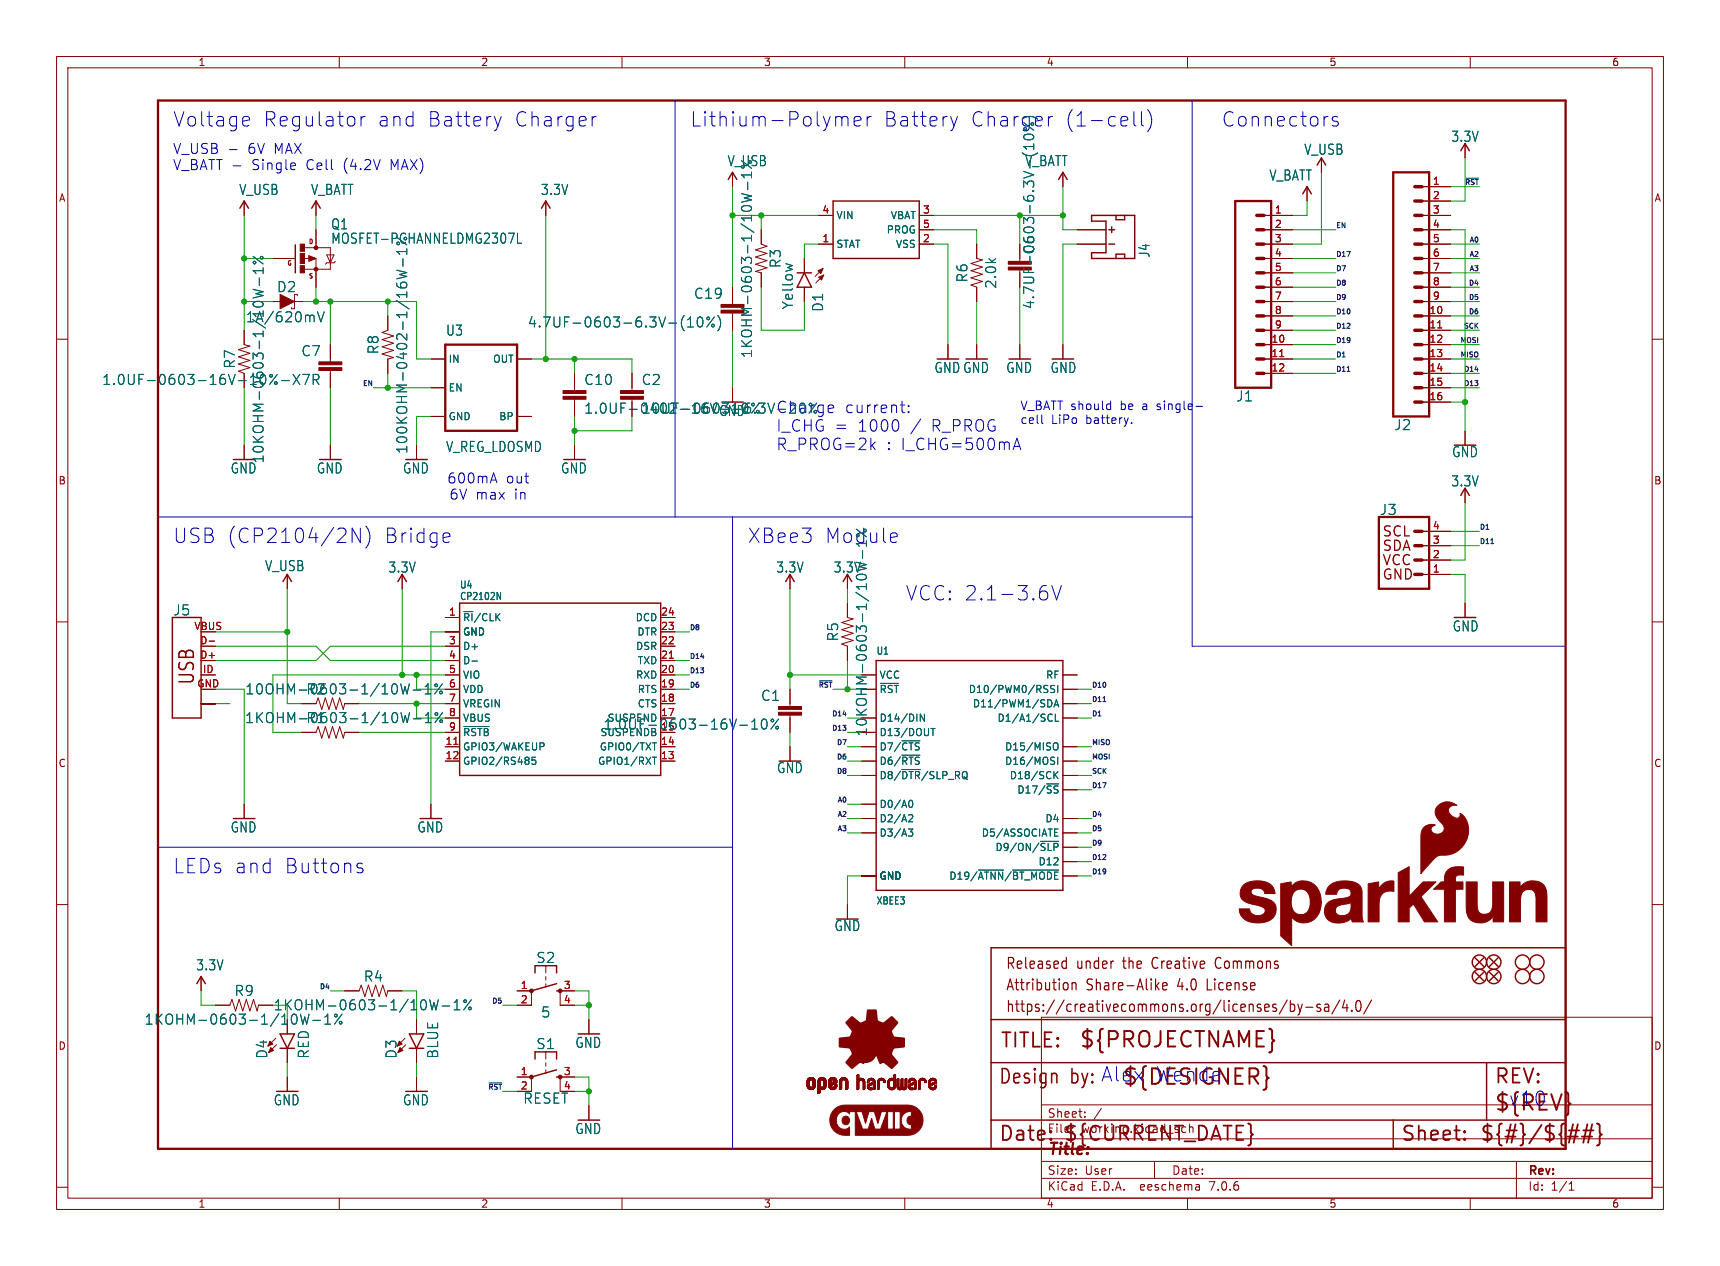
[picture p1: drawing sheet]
<svg xmlns="http://www.w3.org/2000/svg" width="304mm" height="224mm" viewBox="0 0 304 224" stroke-linecap="round" stroke-linejoin="round" font-family="sans-serif">
<defs><g id="words">
<g font-size="3.8" fill="#840000">
<text x="190.8" y="185.7">${PROJECTNAME}</text>
<text x="198.4" y="192.3">${DESIGNER}</text>
<text x="264.2" y="196.9">${REV}</text>
</g>
<g font-size="3.5" fill="#0000c2">
<text x="30.5" y="22.6">Voltage</text>
<text x="46.4" y="22.6">Regulator</text>
<text x="66.5" y="22.6">and</text>
<text x="75.3" y="22.6">Battery</text>
<text x="90.6" y="22.6">Charger</text>
<text x="121.9" y="22.6">Lithium-Polymer</text>
<text x="156.1" y="22.6">Battery</text>
<text x="188" y="22.6">(1-cell)</text>
<text x="215.9" y="22.6">Connectors</text>
<text x="30.5" y="96.3">USB (CP2104/2N)</text>
<text x="67.8" y="96.3">Bridge</text>
<text x="132.1" y="96.3">XBee3</text>
<text x="160" y="106.4">VCC: 2.1-3.6V</text>
<text x="30.5" y="154.7">LEDs and</text>
<text x="50.1" y="154.7">Buttons</text>
<text x="204.2" y="191.5">Wende</text>
<text x="189.2" y="192.1">by: Alex</text>
<text x="266.7" y="195.8">v10</text>
</g>
<g font-size="3.5" fill="#006464">
<text x="171.4" y="22.6">Charger</text>
<text x="145.7" y="96.3">Module</text>
</g>
<g font-size="3.5" fill="#840000">
<text x="34.7" y="121.3" transform="rotate(-90 34.7 121.3)">USB</text>
<text x="176.8" y="185.7">TITLE:</text>
<text x="176.5" y="192.1">Design</text>
<text x="264.2" y="192.1">REV:</text>
<text x="176.5" y="202.2">Date:</text>
<text x="188" y="202.2">${CURRENT_DATE}</text>
<text x="247.6" y="202.2">Sheet:</text>
<text x="261.6" y="202.2">${#}/${##}</text>
</g>
<text font-size="2.8" fill="#006464" x="137.2" y="73.4">Charge</text>
<g font-size="2.8" fill="#0000c2">
<text x="137.2" y="76.6">I_CHG =</text>
<text x="149.3" y="73.4">current:</text>
<text x="151.6" y="76.6">1000</text>
<text x="164.6" y="76.6">R_PROG</text>
<text x="137.2" y="79.9">R_PROG=2k</text>
<text x="156.7" y="79.9">: I_CHG=500mA</text>
</g>
<text font-size="2.8" fill="#840000" x="185.2" y="204.8">Title:</text>
<g font-size="2.7" fill="#840000">
<text x="177.8" y="171.7">Released</text>
<text x="190.4" y="171.7">under</text>
<text x="198.8" y="171.7">the</text>
<text x="204.1" y="171.7">Creative</text>
<text x="215.6" y="171.7">Commons</text>
<text x="177.8" y="175.5">Attribution</text>
<text x="177.8" y="179.3">https://creativecommons.org/licenses/by-sa/4.0/</text>
<text x="192.1" y="175.5">Share-Alike</text>
<text x="208.4" y="175.5">4.0</text>
<text x="213.8" y="175.5">License</text>
</g>
<g font-size="2.5" fill="#0000c2">
<text x="30.5" y="27.4">V_USB -</text>
<text x="43.8" y="27.4">6V MAX</text>
<text x="30.5" y="30.2">V_BATT -</text>
<text x="44.5" y="30.2">Single</text>
<text x="54.2" y="30.2">Cell</text>
<text x="60.8" y="30.2">(4.2V</text>
<text x="69.2" y="30.2">MAX)</text>
<text x="79" y="85.8">600mA</text>
<text x="79.4" y="88.7">6V max</text>
<text x="89.5" y="85.8">out</text>
<text x="91" y="88.7">in</text>
</g>
<g font-size="2.5" fill="#006464">
<text x="128.6" y="29.6">V_USB</text>
<text x="181.2" y="29.6">V_BATT</text>
<text x="230.6" y="27.6">V_USB</text>
<text x="256.6" y="25.3">3.3V</text>
<text x="42.2" y="34.7">V_USB</text>
<text x="54.9" y="34.7">V_BATT</text>
<text x="95.6" y="34.7">3.3V</text>
<text x="224.4" y="32.1">V_BATT</text>
<text x="58.5" y="40.8">Q1</text>
<text x="58.5" y="43.3">MOSFET-PCHANNELDMG2307L</text>
<text x="138.3" y="47.5" transform="rotate(-90 138.3 47.5)">R3</text>
<text x="183.1" y="45.1" transform="rotate(-90 183.1 45.1)">C6</text>
<text x="203.5" y="45.7" transform="rotate(-90 203.5 45.7)">J4</text>
<text x="48.9" y="51.9">D2</text>
<text x="122.6" y="53.1">C19</text>
<text x="171.3" y="50" transform="rotate(-90 171.3 50)">R6</text>
<text x="176.4" y="51.1" transform="rotate(-90 176.4 51.1)">2.0k</text>
<text x="43.4" y="57.2">1A/620mV</text>
<text x="78.8" y="59.6">U3</text>
<text x="93.3" y="58.1">4.7UF-0603-6.3V-(10%)</text>
<text x="140.4" y="54.8" transform="rotate(-90 140.4 54.8)">Yellow</text>
<text x="145.8" y="55.2" transform="rotate(-90 145.8 55.2)">D1</text>
<text x="183.1" y="54.8" transform="rotate(-90 183.1 54.8)">4.7UF-0603-6.3V-(10%)</text>
<text x="41.8" y="65.3" transform="rotate(-90 41.8 65.3)">R7</text>
<text x="53.2" y="63.2">C7</text>
<text x="67.2" y="62.7" transform="rotate(-90 67.2 62.7)">R8</text>
<text x="133.2" y="63.4" transform="rotate(-90 133.2 63.4)">1KOHM-0603-1/10W-1%</text>
<text x="18" y="68.3">1.0UF-0603-16V-10%-X7R</text>
<text x="103.2" y="68.3">C10</text>
<text x="113.4" y="68.3">C2</text>
<text x="165.2" y="66.2">GNDGND</text>
<text x="177.9" y="66.2">GND</text>
<text x="185.7" y="66.2">GND</text>
<text x="218.5" y="71.2">J1</text>
<text x="113.4" y="73.4">10UF-0603-6.3V-20%</text>
<text x="246.5" y="76.3">J2</text>
<text x="40.7" y="84">GND</text>
<text x="46.8" y="82.1" transform="rotate(-90 46.8 82.1)">10KOHM-0603-1/10W-1%</text>
<text x="55.9" y="84">GND</text>
<text x="71.2" y="84">GND</text>
<text x="72.2" y="80.4" transform="rotate(-90 72.2 80.4)">100KOHM-0402-1/16W-1%</text>
<text x="78.8" y="80.2">V_REG_LDOSMD</text>
<text x="99.1" y="84">GND</text>
<text x="256.7" y="81.1">GND</text>
<text x="256.6" y="86.3">3.3V</text>
<text x="243.9" y="91.3">J3</text>
<text x="46.8" y="101.2">V_USB</text>
<text x="68.6" y="101.5">3.3V</text>
<text x="137.2" y="101.5">3.3V</text>
<text x="147.3" y="101.5">3.3V</text>
<text x="30.6" y="109.1">J5</text>
<text x="148.4" y="113.5" transform="rotate(-90 148.4 113.5)">R5</text>
<text x="256.8" y="111.9">GND</text>
<text x="43.3" y="123">10OHM-0603-1/10W-1%</text>
<text x="54.1" y="123">R2</text>
<text x="134.5" y="124.2">C1</text>
<text x="43.3" y="128.1">1KOHM-0603-1/10W-1%</text>
<text x="54.1" y="128.1">R1</text>
<text x="106.6" y="129.3">1.0UF-0603-16V-10%</text>
<text x="153.5" y="130.3" transform="rotate(-90 153.5 130.3)">10KOHM-0603-1/10W-1%</text>
<text x="137.3" y="137">GND</text>
<text x="40.7" y="147.5">GND</text>
<text x="73.7" y="147.5">GND</text>
<text x="147.5" y="164.9">GND</text>
<text x="34.6" y="171.8">3.3V</text>
<text x="64.3" y="173.8">R4</text>
<text x="94.8" y="170.5">S2</text>
<text x="41.4" y="176.4">R9</text>
<text x="48.3" y="178.9">1KOHM-0603-1/10W-1%</text>
<text x="25.5" y="181.5">1KOHM-0603-1/10W-1%</text>
<text x="94.8" y="185.8">S1</text>
<text x="95.6" y="180.2">5</text>
<text x="101.7" y="185.6">GND</text>
<text x="47.5" y="187.3" transform="rotate(-90 47.5 187.3)">D4</text>
<text x="54.8" y="187.3" transform="rotate(-90 54.8 187.3)">RED</text>
<text x="70.3" y="187.3" transform="rotate(-90 70.3 187.3)">D3</text>
<text x="77.7" y="187.3" transform="rotate(-90 77.7 187.3)">BLUE</text>
<text x="48.3" y="195.7">GND</text>
<text x="71.2" y="195.7">GND</text>
<text x="92.4" y="195.4">RESET</text>
<text x="101.7" y="200.8">GND</text>
</g>
<g font-size="2.5" fill="#840000">
<text x="103.2" y="73.4">1.0UF-0402-16V-10%GND</text>
<text x="244.3" y="95.2">SCL</text>
<text x="244.3" y="97.7">SDA</text>
<text x="244.3" y="100.3">VCC</text>
<text x="244.3" y="102.8">GND</text>
</g>
<g font-size="2.1" fill="#0000c2">
<text x="180.3" y="72.9">V_BATT should</text>
<text x="180.3" y="75.3">cell</text>
<text x="185.9" y="75.3">LiPo</text>
<text x="192" y="75.3">battery.</text>
<text x="198.1" y="72.9">be</text>
<text x="202.1" y="72.9">a</text>
<text x="204.8" y="72.9">single-</text>
</g>
<g font-size="2.1" fill="#840000">
<text x="185.2" y="197.9">Sheet:</text>
<text x="185.2" y="200.6">File:</text>
<text x="191.3" y="200.6">working.kicad_sch</text>
<text x="185.2" y="208">Size:</text>
<text x="191.8" y="208">User</text>
<text x="207.2" y="208">Date:</text>
<text x="270.2" y="208.2">Rev:</text>
<text x="185.2" y="210.8">KiCad</text>
<text x="192.9" y="210.8">E.D.A.</text>
<text x="201.8" y="210.8">eeschema</text>
<text x="214.2" y="210.8">7.0.6</text>
<text x="270.2" y="210.8">Id:</text>
<text x="274.3" y="210.8">1/1</text>
</g>
<g font-size="1.8" fill="#840000">
<text x="35" y="11.9">1</text>
<text x="85" y="11.9">2</text>
<text x="135" y="11.9">3</text>
<text x="185" y="11.9">4</text>
<text x="235" y="11.9">5</text>
<text x="285" y="11.9">6</text>
<text x="10.3" y="35.9">A</text>
<text x="292.5" y="35.9">A</text>
<text x="10.3" y="85.9">B</text>
<text x="292.4" y="85.9">B</text>
<text x="10.3" y="135.9">C</text>
<text x="292.4" y="135.9">C</text>
<text x="10.3" y="185.9">D</text>
<text x="292.4" y="185.9">D</text>
<text x="35" y="213.8">1</text>
<text x="85" y="213.8">2</text>
<text x="135" y="213.8">3</text>
<text x="185" y="213.8">4</text>
<text x="235" y="213.8">5</text>
<text x="285" y="213.8">6</text>
</g>
<g font-size="1.8" fill="#a90000">
<text x="253.3" y="32.8">1</text>
<text x="253.3" y="35.3">2</text>
<text x="145.3" y="37.8">4</text>
<text x="163.1" y="37.8">3</text>
<text x="163.1" y="40.4">5</text>
<text x="225.4" y="37.8">1</text>
<text x="225.4" y="40.4">2</text>
<text x="253.3" y="37.8">3</text>
<text x="253.3" y="40.4">4</text>
<text x="145.3" y="42.9">1</text>
<text x="163.1" y="42.9">2</text>
<text x="225.4" y="42.9">3</text>
<text x="225.4" y="45.5">4</text>
<text x="253.3" y="42.9">5</text>
<text x="253.3" y="45.5">6</text>
<text x="225.4" y="48">5</text>
<text x="225.4" y="50.5">6</text>
<text x="225.4" y="53.1">7</text>
<text x="253.3" y="48">7</text>
<text x="253.3" y="50.5">8</text>
<text x="253.3" y="53.1">9</text>
<text x="225.4" y="55.6">8</text>
<text x="225.4" y="58.2">9</text>
<text x="252.7" y="55.6">10</text>
<text x="252.7" y="58.2">11</text>
<text x="224.7" y="60.7">10</text>
<text x="224.7" y="63.2">11</text>
<text x="224.7" y="65.8">12</text>
<text x="252.7" y="60.7">12</text>
<text x="252.7" y="63.2">13</text>
<text x="252.7" y="65.8">14</text>
<text x="252.7" y="68.3">15</text>
<text x="252.7" y="70.9">16</text>
<text x="253.3" y="93.7">4</text>
<text x="253.3" y="101.3">1</text>
<text x="253.3" y="98.8">2</text>
<text x="253.3" y="96.3">3</text>
<text x="34.3" y="111.5">VBUS</text>
<text x="79.3" y="109">1</text>
<text x="116.8" y="111.5">23</text>
<text x="116.8" y="109">24</text>
<text x="35.3" y="116.6">D+</text>
<text x="35.3" y="114">D-</text>
<text x="35.8" y="119.1">ID</text>
<text x="79.3" y="114">3</text>
<text x="79.3" y="116.6">4</text>
<text x="79.3" y="119.1">5</text>
<text x="116.8" y="119.1">20</text>
<text x="116.8" y="116.6">21</text>
<text x="116.8" y="114">22</text>
<text x="34.8" y="121.7">GND</text>
<text x="79.3" y="121.7">6</text>
<text x="79.3" y="124.2">7</text>
<text x="116.8" y="124.2">18</text>
<text x="116.8" y="121.7">19</text>
<text x="78.7" y="131.8">11</text>
<text x="79.3" y="126.7">8</text>
<text x="79.3" y="129.3">9</text>
<text x="116.8" y="131.8">14</text>
<text x="78.7" y="134.4">12</text>
<text x="116.8" y="134.4">13</text>
<text x="92" y="175">1</text>
<text x="92" y="177.5">2</text>
<text x="99.6" y="175">3</text>
<text x="99.6" y="177.5">4</text>
<text x="92" y="190.2">1</text>
<text x="99.6" y="190.2">3</text>
<text x="92" y="192.8">2</text>
<text x="99.6" y="192.8">4</text>
</g>
<g font-size="1.8" fill="#006464">
<text x="147.8" y="39">VIN</text>
<text x="156.7" y="41.5">PROG</text>
<text x="157.4" y="39">VBAT</text>
<text x="147.8" y="44">STAT</text>
<text x="158.3" y="44">VSS</text>
<text x="79.2" y="64.4">IN</text>
<text x="87.1" y="64.4">OUT</text>
<text x="79.2" y="69.4">EN</text>
<text x="79.2" y="74.5">GND</text>
<text x="88.2" y="74.5">BP</text>
<text x="81.3" y="104.3">U4</text>
<text x="81.3" y="106.3">CP2102N</text>
<text x="81.8" y="110.1">~{RI}/CLK</text>
<text x="81.8" y="112.6">GND</text>
<text x="112.3" y="110.1">DCD</text>
<text x="112.6" y="112.6">DTR</text>
<text x="81.8" y="115.2">D+</text>
<text x="81.8" y="117.7">D-</text>
<text x="112.4" y="115.2">DSR</text>
<text x="112.7" y="117.7">TXD</text>
<text x="154.9" y="116">U1</text>
<text x="81.8" y="120.2">VIO</text>
<text x="81.8" y="122.8">VDD</text>
<text x="81.8" y="125.3">VREGIN</text>
<text x="112.4" y="120.2">RXD</text>
<text x="112.7" y="125.3">CTS</text>
<text x="112.7" y="122.8">RTS</text>
<text x="155.4" y="120.2">VCC</text>
<text x="155.4" y="122.8">~{RST}</text>
<text x="171.2" y="122.8">D10/PWM0/RSSI</text>
<text x="171.9" y="125.3">D11/PWM1/SDA</text>
<text x="184.9" y="120.2">RF</text>
<text x="81.8" y="127.9">VBUS</text>
<text x="81.8" y="130.4">~{RSTB}</text>
<text x="106.1" y="130.4">SUSPENDB</text>
<text x="107.4" y="127.9">SUSPEND</text>
<text x="116.8" y="129.3">15</text>
<text x="116.8" y="126.7">17</text>
<text x="155.4" y="130.4">D13/DOUT</text>
<text x="155.4" y="127.9">D14/DIN</text>
<text x="176.3" y="127.9">D1/A1/SCL</text>
<text x="81.8" y="132.9">GPIO3/WAKEUP</text>
<text x="81.8" y="135.5">GPIO2/RS485</text>
<text x="105.7" y="135.5">GPIO1/RXT</text>
<text x="106" y="132.9">GPIO0/TXT</text>
<text x="155.4" y="132.9">D7/~{CTS}</text>
<text x="155.4" y="135.5">D6/~{RTS}</text>
<text x="177.6" y="135.5">D16/MOSI</text>
<text x="177.6" y="132.9">D15/MISO</text>
<text x="155.4" y="143.1">D0/A0</text>
<text x="155.4" y="138">D8/~{DTR}/SLP_RQ</text>
<text x="178.5" y="138">D18/SCK</text>
<text x="179.8" y="140.6">D17/~{SS}</text>
<text x="155.4" y="148.2">D3/A3</text>
<text x="155.4" y="145.6">D2/A2</text>
<text x="173.5" y="148.2">D5/ASSOCIATE</text>
<text x="184.8" y="145.6">D4</text>
<text x="155.4" y="155.8">GND</text>
<text x="167.8" y="155.8">D19/~{ATNN}/~{BT_MODE}</text>
<text x="175.9" y="150.7">D9/ON/~{SLP}</text>
<text x="183.6" y="153.3">D12</text>
<text x="154.9" y="160.2">XBEE3</text>
</g>
<g font-size="1.2" fill="#0f0f0f">
<text x="258.9" y="32.8">~{RST}</text>
<text x="236.2" y="40.4">EN</text>
<text x="236.2" y="45.5">D17</text>
<text x="259.7" y="42.9">A0</text>
<text x="259.7" y="45.5">A2</text>
<text x="236.2" y="50.6">D8</text>
<text x="236.2" y="53.1">D9</text>
<text x="236.2" y="48">D7</text>
<text x="259.6" y="50.6">D4</text>
<text x="259.6" y="53.1">D5</text>
<text x="259.7" y="48">A3</text>
<text x="236.2" y="55.6">D10</text>
<text x="236.2" y="58.2">D12</text>
<text x="258.7" y="58.2">SCK</text>
<text x="259.6" y="55.6">D6</text>
<text x="236.2" y="65.8">D11</text>
<text x="236.2" y="63.3">D1</text>
<text x="236.2" y="60.7">D19</text>
<text x="258.1" y="63.3">MISO</text>
<text x="258.1" y="60.7">MOSI</text>
<text x="258.8" y="65.8">D14</text>
<text x="64" y="68.3">EN</text>
<text x="258.8" y="68.3">D13</text>
<text x="261.6" y="93.7">D1</text>
<text x="261.6" y="96.3">D11</text>
<text x="121.9" y="111.5">D8</text>
<text x="121.9" y="119.1">D13</text>
<text x="121.9" y="116.6">D14</text>
<text x="121.9" y="121.7">D6</text>
<text x="144.6" y="121.7">~{RST}</text>
<text x="193" y="124.2">D11</text>
<text x="193" y="121.7">D10</text>
<text x="147" y="129.3">D13</text>
<text x="147" y="126.8">D14</text>
<text x="147.8" y="131.8">D7</text>
<text x="193" y="126.8">D1</text>
<text x="193" y="131.8">MISO</text>
<text x="147.8" y="136.9">D8</text>
<text x="147.8" y="134.4">D6</text>
<text x="193" y="136.9">SCK</text>
<text x="193" y="134.4">MOSI</text>
<text x="148" y="142">A0</text>
<text x="193" y="139.5">D17</text>
<text x="148" y="144.5">A2</text>
<text x="148" y="147.1">A3</text>
<text x="193" y="147.1">D5</text>
<text x="193" y="144.5">D4</text>
<text x="193" y="149.6">D9</text>
<text x="193" y="152.2">D12</text>
<text x="193" y="154.7">D19</text>
<text x="56.4" y="175">D4</text>
<text x="86.9" y="177.6">D5</text>
<text x="86.2" y="192.8">~{RST}</text>
</g>
<g font-size="1.1" fill="#840000">
<text x="50.7" y="47.2">G</text>
<text x="54.5" y="43.4">D</text>
<text x="54.5" y="49.5">S</text>
</g>
</g></defs>
<g fill="none" stroke="#840000" stroke-width=".18">
<path d="M10 10h284.2v203.9h-284.2zM12 12h280.2v199.9h-280.2zM60 10v2M110 10v2M160 10v2M210 10v2M260 10v2M43.2 35.6v2.5M55.9 35.6v2.5M96.5 35.6v2.5M129.5 30.5v2.5M144.8 38.1h2.5"/>
<path d="M162.6 38.1h2.5M188 30.5v2.5M198.1 38.1h.1M223.5 38.1h5.1M231.1 33v2.6M233.7 27.9v2.6M251.5 38.1h5M251.5 33h5M251.5 35.6h5M259.1 25.4v2.5M10 60h2M43.2 58.4v2.6l1 .2-2 .6 2 .7-2 .6 2 .7-2 .6 2 .6-2 .7"/>
<path d="M48.3 53.3h.1M48.3 53.3h1.2M48.3 45.7h3.8M51.6 54.4v.2M52.1 53.3h1.2M52.1 52.1v2.5M53.3 53.3h.1M53.8 45.7h.9M53.9 43.8h4.5v3.8h-4.6M54.6 45.2l1.3 .5-1.3 .5zM55.9 40.6v3.2M55.9 45.7v5.1"/>
<path d="M57.8 45.1h1.3l-.7 1.4zM59.3 46.2l-.2 .3h-1.3l-.3 .2M68.6 55.9v2.5l-1 .4 2 .6-2 .7 2 .6-2 .6 2 .7-2 .6 2 .6-1 .3v2.5M129.5 50.8v3M129.5 55.4v3M134.6 40.6v2.6l1 .4-2 .6 2 .6-2 .7 2 .6-2 .6 2 .7-2 .6 1 .3v2.5M142.2 45.7v2.6M142.2 50.8v2.5M144.8 43.2h2.5M145.5 47.5l-1.4 1.4M145.7 48.6l-1.4 1.4M162.6 40.6h2.5"/>
<path d="M162.6 43.2h2.5M172.7 43.2v2.5l1 .3-2 .6 2 .6-2 .7 2 .6-2 .6 2 .7-2 .6 1 .4v2.5M180.3 43.2v3M180.3 47.8v3M190.5 40.6h5.1M190.5 43.2h5.1M198.1 45.7h.1M223.5 53.3h5.1M223.5 45.7h5.1M223.5 40.6h5.1M223.5 43.2h5.1M223.5 48.3h5.1"/>
<path d="M223.5 50.8h5.1M223.5 55.9h5.1M223.5 58.4h5.1M251.5 53.3h5M251.5 45.7h5M251.5 40.6h5M251.5 43.2h5M251.5 48.3h5M251.5 50.8h5M251.5 55.9h5M251.5 58.4h5M292.2 60h2"/>
<path d="M43.2 78.7v2.6M58.4 61v3M58.4 65.5v3.1M58.4 78.7v2.6M73.7 78.7v2.6M76.2 63.5h2.5M76.2 73.7h2.5M76.2 68.6h2.5M91.4 63.5h2.6M91.4 73.7h2.6M101.6 66v3.1M101.6 70.6v3.1"/>
<path d="M101.6 78.7v2.6M111.8 66v3.1M111.8 70.6v.5M129.5 68.6v2.5M167.6 61v2.5M172.7 61v2.5M180.3 61v2.5M188 61v2.5M223.5 63.5h5.1M223.5 61h5.1M223.5 66h5.1M251.5 63.5h5"/>
<path d="M251.5 68.6h5M251.5 61h5M251.5 66h5M251.5 71.1h5M259.1 76.2v2.5M251.5 99.1h5M251.5 96.5h5M251.5 94h5M259.1 86.4v2.5M10 110h2M35.6 119.4h2.5M35.6 114.3h2.5"/>
<path d="M50.8 101.6v2.5M71.1 101.6v2.5M78.7 109.2h2.6M78.7 111.8h2.6M78.7 119.4h2.6M78.7 116.8h2.6M78.7 114.3h2.6M116.8 109.2h2.6M116.8 111.8h2.6M116.8 119.4h2.6M116.8 116.8h2.6M116.8 114.3h2.6"/>
<path d="M139.7 101.6v2.5M149.9 101.6v2.5M149.9 106.7v2.5l1 .3-2.1 .6 2.1 .6-2.1 .7 2.1 .6-2.1 .6 2.1 .7-2.1 .6 1.1 .4v2.5M152.4 119.4h2.5M188 119.4h2.5M251.5 101.6h5M259.1 106.7v2.5M292.2 110h2M35.6 124.5h2.5M53.3 124.5h2.6l.4-1.1 .6 2.1 .6-2.1 .7 2.1 .6-2.1 .6 2.1 .7-2.1 .6 2.1 .3-1h2.5M53.3 129.5h2.6l.4-1 .6 2.1 .6-2.1 .7 2.1 .6-2.1 .6 2.1 .7-2.1 .6 2.1 .3-1.1h2.5M78.7 132.1h2.6"/>
<path d="M78.7 134.6h2.6M78.7 124.5h2.6M78.7 121.9h2.6M78.7 127h2.6M78.7 129.5h2.6M116.8 132.1h2.6M116.8 134.6h2.6M116.8 124.5h2.6M116.8 121.9h2.6M139.7 121.9v3.1M139.7 126.5v3M139.7 132.1v2.5"/>
<path d="M152.4 132.1h2.5M152.4 134.6h2.5M152.4 121.9h2.5M152.4 127h2.5M152.4 129.5h2.5M152.4 137.2h2.5M188 132.1h2.5M188 134.6h2.5M188 124.5h2.5M188 121.9h2.5M188 127h2.5M188 137.2h2.5"/>
<path d="M188 139.7h2.5M10 160h2M43.2 142.2v2.6M76.2 142.2v2.6M152.4 154.9h2.5M152.4 144.8h2.5M152.4 147.3h2.5M152.4 142.2h2.5M188 154.9h2.5M188 144.8h2.5M188 149.9h2.5M188 147.3h2.5"/>
<path d="M188 152.4h2.5M292.2 160h2M35.6 172.7v2.6M38.1 177.8h2.5l.4-1 .7 2 .6-2 .6 2 .7-2 .6 2 .6-2 .7 2 .2-1h2.6M61 175.3h2.5l.4-1.1 .6 2.1 .7-2.1 .6 2.1 .6-2.1 .7 2.1 .6-2.1 .6 2.1 .3-1h2.5M91.4 175.3h2.6v2.5h-2.6M96.5 170.8v1.3M96.5 172.7v.7M96.5 174v.6M101.6 175.3h-2.5v2.5h2.5M149.9 160v2.6M184.2 179.9h108v32h-108z"/>
<path d="M48.8 183.6l-1.4 1.4M48.9 184.8l-1.4 1.4M50.8 180.3v2.6M50.8 185.4v2.6M50.8 190.5v2.5M71.6 183.6l-1.4 1.4M71.8 184.8l-1.4 1.4M73.7 180.3v2.6M73.7 185.4v2.6M73.7 190.5v2.5M91.4 190.5h2.6v2.5h-2.6M96.5 186.1v1.2"/>
<path d="M96.5 188v.6M96.5 189.2v.7M101.6 190.5h-2.5v2.5h2.5M104.1 180.3v2.6M104.1 195.6v2.5M184.2 195.4h108M191.8 197.5v.1M191.8 196.7v.1M194.8 196l-1.3 2M10 210h2M60 211.9v2M110 211.9v2"/>
<path d="M160 211.9v2M184.2 208.4h108M184.2 205.4h108M184.2 201.4h108M204.2 205.4v3M210 211.9v2M212.1 209.6v.9M212.1 210.4l-.1 .1M212.1 209.9h-.1M260 211.9v2M268.2 205.4v6.5M277.5 210.5h.8"/>
<path d="M277.5 209.4l.4-.4v1.5M292.2 210h2"/>
</g>
<g fill="none" stroke="#840000" stroke-width=".25">
<path d="M42.4 36.8l.8-1.2 .7 1.2M55.1 36.8l.8-1.2 .7 1.2M95.8 36.8l.7-1.2 .8 1.2M128.8 31.8l.7-1.3 .8 1.3M147.3 35.6h15.3v10.1h-15.3zM187.2 31.8l.8-1.3 .7 1.3M193 38.1h7.7v7.6h-7.7v-1h2.6v-5.6h-2.6zM197.4 38.1v.8h1.5v-.8M230.4 34.3l.7-1.3 .8 1.3M232.9 29.2l.8-1.3 .7 1.3M258.3 26.7l.8-1.3 .7 1.3M52.2 43.3v5"/>
<path d="M141 48.3h2.5M142.2 48.3l1.3 2.5h-2.5zM196.1 43.2h1M196.1 40.6h1M196.6 40.1v1M197.4 45.7v-.7h1.5v.7M258.3 87.6l.8-1.2 .7 1.2M30.5 109.2h5.1v17.8h-5.1zM50 102.9l.8-1.3 .8 1.3M70.4 102.9l.7-1.3 .8 1.3M81.3 106.7h35.5v30.5h-35.5zM138.9 102.9l.8-1.3 .8 1.3"/>
<path d="M149.1 102.9l.8-1.3 .7 1.3M154.9 116.8h33.1v40.7h-33.1zM34.8 174l.8-1.3 .7 1.3M94.6 170.8v1.3M98.4 170.8v1.3M98.4 174l-4.4 1.3M98.4 175.3h.7M175.3 167.6h101.6v35.6h-101.6zM260.9 169.4l1.5 1.5M260.9 172l1.5 1.5M262.4 172l-1.5 1.5M262.4 169.4l-1.5 1.5"/>
<path d="M263.4 172l1.5 1.5M263.4 169.4l1.5 1.5M264.9 172l-1.5 1.5M264.9 169.4l-1.5 1.5M49.5 185.4h2.6M49.5 182.9h2.6l-1.3 2.5zM72.4 185.4h2.5M72.4 182.9h2.5l-1.2 2.5zM94.6 186.1v1.2M96.5 186.1h1.9v1.2M98.4 189.2l-4.4 1.3M98.4 190.5h.7"/>
<path d="M175.3 198.1h101.6M175.3 180.3h101.6M175.3 188h101.6M246.4 198.1v5.1M262.9 188v10.1"/>
<circle cx="261.6" cy="170.2" r="1.27"/>
<circle cx="261.6" cy="172.7" r="1.27"/>
<circle cx="264.2" cy="170.2" r="1.27"/>
<circle cx="264.2" cy="172.7" r="1.27"/>
<circle cx="269.2" cy="170.2" r="1.27"/>
<circle cx="269.2" cy="172.7" r="1.27"/>
<circle cx="271.8" cy="170.2" r="1.27"/>
<circle cx="271.8" cy="172.7" r="1.27"/>
</g>
<g fill="none" stroke="#006464" stroke-width=".18">
<path d="M131.1 34.2l1.8 .5-1.3 .3 1.3 .3M132.2 32.2v1.4M132.9 30.4v1.1M132.9 30.9h-1.8l.5 .6M181.2 24.6a1.5 1.5 0 0 0 1.4 0M182.8 25.4v1M182.8 25.9h-1.8l.5 .5M44.8 51.2l1.7 .4-1.2 .3 1.2 .4-1.7 .4M44.8 45.3l1.7 1.4M45.9 49.1v1.4M46.5 47.4v1M46.5 47.9h-1.7l.5 .5"/>
<path d="M56.1 55.1l.6 1.8 .6-1.8M70.2 47.8l1.7 .4-1.2 .4 1.2 .3-1.7 .4M71.3 45.8v1.3M71.9 44v1M71.9 44.5h-1.7l.5 .5M91.5 41.2v1.8h.7M121 55.8a2.04 2.04 0 0 0 0 2.7M121.6 57.8h1M121.6 56.6l.5-.5v1.7M123.5 56.1h.4a1.11 1.11 0 0 1 0 1.7h-.2a1.18 1.18 0 0 1-.2-1.7zM126.3 56.1l-1.3 1.7M126.9 55.8a2.04 2.04 0 0 1 0 2.7"/>
<path d="M138.9 46.6l1.2 .4M49 66.2l-1.3 1.8M49.8 67.3h1.4M51.8 66.2l1.2 1.8M53 66.2l-1.2 1.8M53.5 66.2h1.2l-.8 1.8M55.4 67.2h.7a.48 .48 0 0 0 .3-.5 .48 .48 0 0 0-.3-.5h-.7v1.8M55.8 67.2l.6 .8M151.4 99.4l1.8 .5-1.3 .3 1.3 .3-1.8 .5M152.5 97.4v1.4M83.5 116.9h.9M87.9 104.8l.6 1.3v-1.3"/>
<path d="M72.4 121l-.4 1.7-.4-1.2-.3 1.2M72.4 126l-.4 1.8-.3-1.3-.4 1.3M73.1 122.1h1.3M73.1 127.1h1.4M75.2 122.7h1M75.2 121.5l.5-.5v1.7M75.2 127.8h1M75.2 126.5l.5-.5v1.8M78.2 121l-1.3 1.7M78.3 126l-1.4 1.8M82 128.5h4.5M94.7 133.9h-.6l-.1 .6 .2-.1 .4 .1 .2 .2-.1 .4-.2 .1-.5-.1"/>
<path d="M95.5 131.4h.5l.2 .2-.1 .4-.6 .1M115.4 131.4h.7M115.4 133.9h.7M115.7 133.9v1.3M130.8 128.3h1.4M132.9 129h1.1M132.9 127.7l.5-.5v1.8M134.8 127.4l.4-.2a1.11 1.11 0 0 1 0 1.8h-.1a1.08 1.08 0 0 1-.3-1.6zM137.7 127.2l-1.4 1.8M155.7 120.9h3.2M159.5 131h3.2M159.5 133.6h3.2"/>
<path d="M159.5 136.1h3.2M163.5 126.3v1.3l-.8-1.3v1.3M164.6 128.8h.7M165 128.8v1.3M185.6 123.8a.68 .68 0 0 1 .4 .6 .68 .68 0 0 1-.4 .6M185.7 126.3l.4 .1M186.1 127.5l-.4 .1M186.3 134.6l.2 .2-.2 .4M186.3 131.6l.3-.2a.43 .43 0 0 1 .5 .4v.4a.43 .43 0 0 1-.3 .5 .43 .43 0 0 1-.5-.2M186.3 133.9l.2 .1M186.4 125l.4-1.2 .4 1.2M186.5 121.3l-.5-.1-.2 .2v.3l.6 .3 .1 .3-.2 .2-.5-.1"/>
<path d="M186.5 124.7h.6M186.6 137l.5 .7M186.6 126.3v1.3h.6M187 121.2v1.3M187 133.9v1.3M187.1 136.5l-.7 .7M160.6 146.6h.8l-.4 .5 .4 .1v.5l-.2 .2h-.4M160.9 141.6l.1-.1a.68 .68 0 0 1 .4 .7 .68 .68 0 0 1-.4 .6h-.1M160.9 144.1l.4 .1 .1 .3-.8 .9h.8M173 153.9h4.5M179.1 153.9h8.1M184 148.8h3.2"/>
<path d="M186.5 147.2h.4M186.5 147.9h.6M186.5 146.6h.6M54.7 179.4l-.5 1.8-.3-1.3-.3 1.3M57.6 179.8l-.2 .1M58 179.4v1.8M59.2 179.8h.4M60.5 179.4l-1.4 1.8M77.5 176.8l-.4 1.8-.3-1.3-.4 1.3M78.2 177.9h1.3M80.3 178.6h1M80.3 177.3l.5-.5v1.8"/>
<path d="M83.4 176.8l-1.4 1.8M55.3 180.5h1.4M57.4 181.2h1.1"/>
<circle cx="45" cy="46.4" r=".25"/>
<circle cx="46.3" cy="45.6" r=".25"/>
<circle cx="125.2" cy="56.3" r=".25"/>
<circle cx="126.1" cy="57.6" r=".25"/>
<circle cx="48.8" cy="67.8" r=".25"/>
<circle cx="77.1" cy="121.2" r=".25"/>
<circle cx="77.2" cy="126.3" r=".25"/>
<circle cx="78" cy="122.5" r=".25"/>
<circle cx="78" cy="127.6" r=".25"/>
<circle cx="136.6" cy="127.4" r=".25"/>
<circle cx="137.4" cy="128.7" r=".25"/>
<circle cx="82.3" cy="177.1" r=".25"/>
<circle cx="83.1" cy="178.4" r=".25"/>
<circle cx="60.2" cy="180.9" r=".25"/>
</g>
<path d="M254.2 58h.8M226.3 63.1h.7M37 113.4h.9M118.4 116.4h.7M80.3 131.7h.7" fill="none" stroke="#a90000" stroke-width=".18"/>
<g fill="#840000" stroke="#840000" stroke-width=".18">
<path d="M231.7 159.5l2 .1-.1 .7-.4 1.3-1.7-.8z"/>
<path d="M247.3 154.4l1.9-1.1v5.2l2.4-2.5h2.3l-2.6 2.6 2.9 4.5h-2.3l-1.9-3.2-.8 .7v2.5h-1.9z"/>
<path d="M236.6 159l1.3-.2 .2 1.1-1.1 .2z"/>
<path d="M242 156.3l1.8-.3v1.3a2.34 2.34 0 0 1 2.7-1.4v1.8l-.2-.1a1.97 1.97 0 0 0-2.4 2.3v3.2h-2z"/>
<path d="M259.3 156h1.9v2a7.9 7.9 0 0 0 .3 3.3 1.43 1.43 0 0 0 1.6 .3 1.43 1.43 0 0 0 .8-1.4l.1-4.2h1.9v7.1h-1.9v-1a2.75 2.75 0 0 1-4.2 .4 5.3 5.3 0 0 1-.5-3.2z"/>
<path d="M267 156h1.8v1a2.68 2.68 0 0 1 4.5 0 18.2 18.2 0 0 1 .3 4.4v1.7h-2v-2a7.9 7.9 0 0 0-.2-3.3 1.42 1.42 0 0 0-1.7-.4 1.42 1.42 0 0 0-.8 1.5v4.2h-2z"/>
<path d="M226.5 156.3l1.8-.3v.9a2.88 2.88 0 0 1 3-1.1 2.88 2.88 0 0 1 2.2 2.4l.2 1.4-2-.1a1.87 1.87 0 0 0-2.1-2.2 2.27 2.27 0 0 0-1.2 2.7 1.64 1.64 0 0 0 1.2 1.7 1.64 1.64 0 0 0 1.9-.9l1.7 .8a2.81 2.81 0 0 1-4.8 .6v5.1l-1.9-1.8z"/>
<path d="M219.9 156.6a4.4 4.4 0 0 1 4.9 0l.6 .9 .1 .5h-1.8a1.32 1.32 0 0 0-1.9-.8 .65 .65 0 0 0-.6 .7 .65 .65 0 0 0 .7 .5l.4 .1a6.3 6.3 0 0 1 3 1.1 2.23 2.23 0 0 1-1.7 3.5 4 4 0 0 1-4.2-1.2l-.3-1.1h1.9a1.51 1.51 0 0 0 1.2 1.1 1.51 1.51 0 0 0 1.5-.6 .85 .85 0 0 0-.9-1 7.5 7.5 0 0 1-3.1-1.1 1.96 1.96 0 0 1 .2-2.6z"/>
<path d="M256 153.9a3.9 3.9 0 0 1 2.7-.6h.1v1.5h-.3a.91 .91 0 0 0-1 .2 .91 .91 0 0 0-.1 1h1.3v1.3h-1.3v5.8h-2v-5.8h-1.9l.8-.8a.99 .99 0 0 1 1.1-.5v-.3a2.68 2.68 0 0 1 .6-1.8z"/>
<path d="M254.2 142.6a2.45 2.45 0 0 1 3.4-.1 1.05 1.05 0 0 0-1.4 .5 1.05 1.05 0 0 0 .7 1.4 .75 .75 0 0 0 1.3-.2v-.3a3.8 3.8 0 0 1 .7 5.4 4.3 4.3 0 0 1-4.2 2 4.8 4.8 0 0 0-2.2 1.8l-1.2 1.4v-6.4a1.94 1.94 0 0 1 2.5-2.2 .82 .82 0 0 0-.7 .9 .82 .82 0 0 0 .9 .7 1.1 1.1 0 0 0 1.3-.6 1.1 1.1 0 0 0-.4-1.3 2.08 2.08 0 0 1-.7-3z"/>
<path d="M235.1 156.6a4.8 4.8 0 0 1 5.3 0 3.8 3.8 0 0 1 .5 2.6v2.8l.2 1.1h-1.3a.51 .51 0 0 1-.6-.1 .51 .51 0 0 1-.2-.5v-.1a3.3 3.3 0 0 1-4.4 .1 2.19 2.19 0 0 1-.1-2.4 2.19 2.19 0 0 1 2.1-1.1l.4 1.1a.96 .96 0 0 0-.8 1.1 .96 .96 0 0 0 1.2 .8 1.68 1.68 0 0 0 1.5-2.1v-.3l-.8 .3-.2-1.1a.86 .86 0 0 0 1-1 1.42 1.42 0 0 0-2.1-.5l-.3 .5a.45 .45 0 0 1-.7 .4h-1.4l.3-.9z"/>
<path d="M70.7 185.3l.5 .5-.8 .4z"/>
<path d="M47.9 185.3l.5 .5-.9 .4z"/>
<path d="M56.4 65h4.1v.5h-4.1z"/>
<path d="M56.4 64h4.1v.5h-4.1z"/>
<path d="M49.5 52.1l2.6 1.2-2.6 1.3z"/>
<path d="M144.8 49l.9-.4-.4 .9z"/>
<path d="M144.7 47.9l.8-.4-.3 .9z"/>
<path d="M53.1 47h.7v1.3h-.7z"/>
<path d="M53.1 44.8h.7v1.8h-.7z"/>
<path d="M53.1 43.2h.7v1.3h-.7z"/>
<path d="M99.6 70.1h4v.5h-4z"/>
<path d="M99.6 69.1h4v.5h-4z"/>
<path d="M127.5 54.9h4.1v.5h-4.1z"/>
<path d="M127.5 53.8h4.1v.6h-4.1z"/>
<path d="M137.7 126h4v.5h-4z"/>
<path d="M137.7 125h4v.5h-4z"/>
<path d="M142.7 192h.4z"/>
<path d="M142.7 191.9l.4 .1z"/>
<path d="M142.7 191.9h.4z"/>
<path d="M142.7 191.8l.4 .1z"/>
<path d="M142.7 191.8h.4z"/>
<path d="M142.7 191.7l.4 .1z"/>
<path d="M142.7 191.7h.4z"/>
<path d="M142.7 191.6l.4 .1z"/>
<path d="M142.7 191.6h.4z"/>
<path d="M142.7 191.5l.4 .1z"/>
<path d="M142.7 191.5h.4z"/>
<path d="M142.7 191.4l.4 .1z"/>
<path d="M142.7 191.4h.4z"/>
<path d="M142.7 191.3l.4 .1z"/>
<path d="M142.7 191.3h.4z"/>
<path d="M142.7 192.1h.4z"/>
<path d="M142.7 192l.4 .1z"/>
<path d="M142.7 191.2l.4 .1z"/>
<path d="M142.7 191.2h.4z"/>
<path d="M142.7 192.2h.5z"/>
<path d="M142.7 192.1l.5 .1z"/>
<path d="M142.7 191.1l.4 .1z"/>
<path d="M142.7 191.1h.5z"/>
<path d="M142.8 192.2l.4 .1z"/>
<path d="M142.8 192.2h.4z"/>
<path d="M142.8 191.1h.4z"/>
<path d="M142.8 191l.4 .1z"/>
<path d="M142.8 192.3h.5z"/>
<path d="M142.8 191h.5z"/>
<path d="M142.8 192.3h.6z"/>
<path d="M142.8 191h.6z"/>
<path d="M142.8 192.3h1.3z"/>
<path d="M142.8 191h1.3z"/>
<path d="M142.8 192.4h1.3z"/>
<path d="M142.8 192.3l1.3 .1z"/>
<path d="M142.8 190.9l1.3 .1z"/>
<path d="M142.8 190.9h1.3z"/>
<path d="M142.8 192.4h1.2z"/>
<path d="M142.8 190.9h1.2z"/>
<path d="M142.9 192.4h1.1z"/>
<path d="M142.9 190.9h1.1z"/>
<path d="M142.9 190.8l1.1 .1z"/>
<path d="M142.9 192.4l1.1 .1z"/>
<path d="M142.9 190.8h1.1z"/>
<path d="M142.9 192.5h1.1z"/>
<path d="M142.9 192.5h1z"/>
<path d="M142.9 190.8h1z"/>
<path d="M143 192.5l.9 .1z"/>
<path d="M143 190.8h.9z"/>
<path d="M143 192.6h.9z"/>
<path d="M143 190.7l.9 .1z"/>
<path d="M143 190.7h.9z"/>
<path d="M143 190.7h.8z"/>
<path d="M143.1 192.6h.7z"/>
<path d="M143.1 190.7h.7z"/>
<path d="M143.1 192.6l.7 .1z"/>
<path d="M143.1 192.7h.7z"/>
<path d="M143.1 190.6l.7 .1z"/>
<path d="M143.2 192.7h.5z"/>
<path d="M143.2 190.6h.5z"/>
<path d="M143.3 190.6h.3z"/>
<path d="M143.3 192.7h.3z"/>
<path d="M143.4 192.7h.1z"/>
<path d="M143.4 190.6h.2z"/>
<path d="M143.5 191h.6z"/>
<path d="M143.5 192.3h.6z"/>
<path d="M143.6 191h.5z"/>
<path d="M143.6 192.3h.5z"/>
<path d="M143.6 191l.5 .1z"/>
<path d="M143.7 192.2l.4 .1z"/>
<path d="M143.7 192.2h.5z"/>
<path d="M143.7 191.1h.4z"/>
<path d="M143.7 191.1h.5z"/>
<path d="M143.7 191.1l.5 .1z"/>
<path d="M143.8 192.1l.4 .1z"/>
<path d="M143.8 192.1h.4z"/>
<path d="M143.8 191.2h.4z"/>
<path d="M143.8 192l.4 .1z"/>
<path d="M143.8 192h.4z"/>
<path d="M143.8 191.9l.4 .1z"/>
<path d="M143.8 191.9h.4z"/>
<path d="M143.8 191.8l.4 .1z"/>
<path d="M143.8 191.8h.4z"/>
<path d="M143.8 191.7l.4 .1z"/>
<path d="M143.8 191.7h.4z"/>
<path d="M143.8 191.6l.4 .1z"/>
<path d="M143.8 191.6h.4z"/>
<path d="M143.8 191.5l.4 .1z"/>
<path d="M143.8 191.5h.4z"/>
<path d="M143.8 191.4l.4 .1z"/>
<path d="M143.8 191.4h.4z"/>
<path d="M143.8 191.3l.4 .1z"/>
<path d="M143.8 191.3h.4z"/>
<path d="M143.8 191.2l.4 .1z"/>
<path d="M144.6 193.4h.2z"/>
<path d="M144.6 193.3l.3 .1z"/>
<path d="M144.6 193.3h.3z"/>
<path d="M144.6 193.3h.4z"/>
<path d="M144.6 193.2l.4 .1z"/>
<path d="M144.6 193.2h.4z"/>
<path d="M144.6 193.1l.4 .1z"/>
<path d="M144.6 193.1h.4z"/>
<path d="M144.6 193l.4 .1z"/>
<path d="M144.6 193h.4z"/>
<path d="M144.6 192.9l.4 .1z"/>
<path d="M144.6 192.9h.4z"/>
<path d="M144.6 192.8l.4 .1z"/>
<path d="M144.6 192.8h.4z"/>
<path d="M144.6 192.7l.4 .1z"/>
<path d="M144.6 192.7h.4z"/>
<path d="M144.6 192.7h.5z"/>
<path d="M144.6 192.7h1.1z"/>
<path d="M144.6 192.6l1.1 .1z"/>
<path d="M144.6 192.6h1.1z"/>
<path d="M144.6 192.6h1.2z"/>
<path d="M144.6 192.5l1.3 .1z"/>
<path d="M144.6 192.5h1.3z"/>
<path d="M144.6 192.4l1.3 .1z"/>
<path d="M144.6 192.4h1.3z"/>
<path d="M144.6 192.4h1.4z"/>
<path d="M144.6 192.3l1.4 .1z"/>
<path d="M144.6 192.3h1.4z"/>
<path d="M144.6 192.3h.7z"/>
<path d="M144.6 192.3h.6z"/>
<path d="M144.6 192.2l.6 .1z"/>
<path d="M144.6 192.2h.5z"/>
<path d="M144.6 192.1l.5 .1z"/>
<path d="M144.6 192.1h.5z"/>
<path d="M144.6 192.1h.4z"/>
<path d="M144.6 192l.4 .1z"/>
<path d="M144.6 192h.4z"/>
<path d="M144.6 191.9l.4 .1z"/>
<path d="M144.6 191.9h.4z"/>
<path d="M144.6 191.8l.4 .1z"/>
<path d="M144.6 191.8h.4z"/>
<path d="M144.6 191.7l.4 .1z"/>
<path d="M144.6 191.7h.4z"/>
<path d="M144.6 191.6l.4 .1z"/>
<path d="M144.6 191.6h.4z"/>
<path d="M144.6 191.5l.4 .1z"/>
<path d="M144.6 191.5h.4z"/>
<path d="M144.6 191.4l.4 .1z"/>
<path d="M144.6 191.4h.4z"/>
<path d="M144.6 191.3l.4 .1z"/>
<path d="M144.6 191.3h.4z"/>
<path d="M144.6 191.2l.4 .1z"/>
<path d="M144.6 191.2h.4z"/>
<path d="M144.6 191.2h.5z"/>
<path d="M144.6 191.1l.5 .1z"/>
<path d="M144.6 191.1h.5z"/>
<path d="M144.7 193.4h.1z"/>
<path d="M144.7 191.1h.4z"/>
<path d="M144.7 191.1h.5z"/>
<path d="M144.7 191l.5 .1z"/>
<path d="M144.7 191h.5z"/>
<path d="M144.7 191h.6z"/>
<path d="M144.7 191h1.3z"/>
<path d="M144.7 190.9l1.3 .1z"/>
<path d="M144.7 190.9h1.3z"/>
<path d="M144.8 190.9h1.2z"/>
<path d="M144.8 190.9h1.1z"/>
<path d="M144.8 190.8l1.1 .1z"/>
<path d="M144.8 190.8h1.1z"/>
<path d="M144.9 190.8h1z"/>
<path d="M144.9 190.7l.9 .1z"/>
<path d="M144.9 190.7h.9z"/>
<path d="M145 190.7h.8z"/>
<path d="M145 190.7h.7z"/>
<path d="M145.1 190.6l.6 .1z"/>
<path d="M145.1 192.7h.5z"/>
<path d="M145.1 190.6h.5z"/>
<path d="M145.2 190.6h.4z"/>
<path d="M145.2 190.6h.3z"/>
<path d="M145.2 192.7h.3z"/>
<path d="M145.2 190.6h.2z"/>
<path d="M145.3 192.7h.1z"/>
<path d="M145.4 191h.6z"/>
<path d="M145.4 192.3h.6z"/>
<path d="M145.5 192.3h.5z"/>
<path d="M145.5 191h.5z"/>
<path d="M145.6 191l.4 .1z"/>
<path d="M145.6 192.2l.4 .1z"/>
<path d="M145.6 191.1h.4z"/>
<path d="M145.6 192.2h.4z"/>
<path d="M145.6 192.2h.5z"/>
<path d="M145.6 191.1h.5z"/>
<path d="M145.6 191.1l.5 .1z"/>
<path d="M145.7 192.1l.4 .1z"/>
<path d="M145.7 191.2h.4z"/>
<path d="M145.7 192.1h.4z"/>
<path d="M145.7 192l.4 .1z"/>
<path d="M145.7 192h.4z"/>
<path d="M145.7 191.3h.4z"/>
<path d="M145.7 191.2l.4 .1z"/>
<path d="M145.7 191.9l.4 .1z"/>
<path d="M145.7 191.9h.4z"/>
<path d="M145.7 191.8l.4 .1z"/>
<path d="M145.7 191.8h.4z"/>
<path d="M145.7 191.7l.4 .1z"/>
<path d="M145.7 191.7h.4z"/>
<path d="M145.7 191.6l.4 .1z"/>
<path d="M145.7 191.6h.4z"/>
<path d="M145.7 191.5l.4 .1z"/>
<path d="M145.7 191.5h.4z"/>
<path d="M145.7 191.4l.4 .1z"/>
<path d="M145.7 191.4h.4z"/>
<path d="M145.7 191.3l.4 .1z"/>
<path d="M146.6 192.1h.4z"/>
<path d="M146.6 192.1h.3z"/>
<path d="M146.6 192l.3 .1z"/>
<path d="M146.6 192h.3z"/>
<path d="M146.6 192h.4z"/>
<path d="M146.6 191.9l.5 .1z"/>
<path d="M146.6 191.9h.5z"/>
<path d="M146.6 191.9h.6z"/>
<path d="M146.6 191.9h.7z"/>
<path d="M146.6 191.8l.7 .1z"/>
<path d="M146.6 191.8h.7z"/>
<path d="M146.6 191.8h.8z"/>
<path d="M146.6 191.8h.9z"/>
<path d="M146.6 191.7l.9 .1z"/>
<path d="M146.6 191.7h.9z"/>
<path d="M146.6 191.7h1z"/>
<path d="M146.6 191.7h1.1z"/>
<path d="M146.6 191.6l1.1 .1z"/>
<path d="M146.6 191.6h1.1z"/>
<path d="M146.6 191.6h1.2z"/>
<path d="M146.6 191.6h1.3z"/>
<path d="M146.6 191.5l1.3 .1z"/>
<path d="M146.6 191.5h1.4z"/>
<path d="M146.6 191.5h.3z"/>
<path d="M146.6 191.4l.3 .1z"/>
<path d="M146.6 191.4h.3z"/>
<path d="M146.6 191.3l.3 .1z"/>
<path d="M146.6 191.3h.3z"/>
<path d="M146.6 191.2l.3 .1z"/>
<path d="M146.6 191.2h.4z"/>
<path d="M146.6 192.2h.4z"/>
<path d="M146.6 192.1l.4 .1z"/>
<path d="M146.6 191.1l.4 .1z"/>
<path d="M146.6 191.1h.4z"/>
<path d="M146.6 192.3h.5z"/>
<path d="M146.6 192.2l.5 .1z"/>
<path d="M146.6 191.1h.5z"/>
<path d="M146.6 191l.5 .1z"/>
<path d="M146.6 191h.5z"/>
<path d="M146.6 192.3h.6z"/>
<path d="M146.6 191h.6z"/>
<path d="M146.6 192.3h1.3z"/>
<path d="M146.6 192.4h1.3z"/>
<path d="M146.6 192.3l1.3 .1z"/>
<path d="M146.6 191h1.3z"/>
<path d="M146.6 190.9l1.3 .1z"/>
<path d="M146.7 192.4h1.2z"/>
<path d="M146.7 190.9h1.2z"/>
<path d="M146.7 192.4h1.1z"/>
<path d="M146.7 192.4l1.1 .1z"/>
<path d="M146.7 192.5h1.1z"/>
<path d="M146.7 190.8l1.1 .1z"/>
<path d="M146.7 190.8h1.1z"/>
<path d="M146.8 192.5h1z"/>
<path d="M146.8 190.8h1z"/>
<path d="M146.8 192.5l.9 .1z"/>
<path d="M146.8 192.6h.9z"/>
<path d="M146.8 190.7l.9 .1z"/>
<path d="M146.8 190.7h.9z"/>
<path d="M146.9 192.6h.8z"/>
<path d="M146.9 190.7h.8z"/>
<path d="M146.9 192.6h.7z"/>
<path d="M146.9 190.7h.7z"/>
<path d="M146.9 192.6l.7 .1z"/>
<path d="M147 190.6l.6 .1z"/>
<path d="M147 192.7h.6z"/>
<path d="M147 190.6h.5z"/>
<path d="M147 192.7h.5z"/>
<path d="M147 191.5h1z"/>
<path d="M147.1 190.6h.4z"/>
<path d="M147.1 192.7h.4z"/>
<path d="M147.1 191.5h.9z"/>
<path d="M147.1 190.6h.3z"/>
<path d="M147.1 192.7h.3z"/>
<path d="M147.2 192.7h.2z"/>
<path d="M147.2 191.5h.8z"/>
<path d="M147.2 190.6h.2z"/>
<path d="M147.2 191.4l.8 .1z"/>
<path d="M147.2 191.4h.8z"/>
<path d="M147.3 191.4h.7z"/>
<path d="M147.3 191h.6z"/>
<path d="M147.4 192.3h.5z"/>
<path d="M147.4 191.4h.6z"/>
<path d="M147.4 191h.5z"/>
<path d="M147.4 191.3l.6 .1z"/>
<path d="M147.4 191.3h.6z"/>
<path d="M147.4 191h.6z"/>
<path d="M147.5 192.3h.4z"/>
<path d="M147.5 191l.5 .1z"/>
<path d="M147.5 191.1h.5z"/>
<path d="M147.5 192.2l.5 .1z"/>
<path d="M147.5 192.2h.5z"/>
<path d="M147.5 191.3h.5z"/>
<path d="M147.6 192.2h.4z"/>
<path d="M147.6 191.3h.4z"/>
<path d="M147.6 191.1l.4 .1z"/>
<path d="M147.6 191.2h.4z"/>
<path d="M147.6 192.1l.4 .1z"/>
<path d="M147.6 192.1h.4z"/>
<path d="M147.6 191.2l.4 .1z"/>
<path d="M147.6 192l.4 .1z"/>
<path d="M147.6 192h.4z"/>
<path d="M147.6 191.9l.4 .1z"/>
<path d="M147.6 191.9h.4z"/>
<path d="M147.7 191.9h.3z"/>
<path d="M147.8 191.9h.2z"/>
<path d="M147.8 191.8l.2 .1z"/>
<path d="M147.8 191.8h.2z"/>
<path d="M147.9 191.8h.1z"/>
<path d="M148.4 192.6h.3z"/>
<path d="M148.4 192.6h.4z"/>
<path d="M148.4 192.5l.4 .1z"/>
<path d="M148.4 192.5h.4z"/>
<path d="M148.4 192.4l.4 .1z"/>
<path d="M148.4 192.4h.4z"/>
<path d="M148.4 192.3l.4 .1z"/>
<path d="M148.4 192.3h.4z"/>
<path d="M148.4 192.2l.4 .1z"/>
<path d="M148.4 192.2h.4z"/>
<path d="M148.4 192.1l.4 .1z"/>
<path d="M148.4 192.1h.4z"/>
<path d="M148.4 192l.4 .1z"/>
<path d="M148.4 192h.4z"/>
<path d="M148.4 191.9l.4 .1z"/>
<path d="M148.4 191.9h.4z"/>
<path d="M148.4 191.8l.4 .1z"/>
<path d="M148.4 191.8h.4z"/>
<path d="M148.4 191.7l.4 .1z"/>
<path d="M148.4 191.7h.4z"/>
<path d="M148.4 191.6l.4 .1z"/>
<path d="M148.4 191.6h.4z"/>
<path d="M148.4 191.5l.4 .1z"/>
<path d="M148.4 191.5h.4z"/>
<path d="M148.4 191.4l.4 .1z"/>
<path d="M148.4 191.4h.4z"/>
<path d="M148.4 191.3l.4 .1z"/>
<path d="M148.4 191.3h.4z"/>
<path d="M148.5 192.6l.2 .1z"/>
<path d="M148.5 191.2l.3 .1z"/>
<path d="M148.5 191.2h.4z"/>
<path d="M148.5 192.7h.2z"/>
<path d="M148.5 192.7h.1z"/>
<path d="M148.5 191.1l.4 .1z"/>
<path d="M148.5 191.1h.4z"/>
<path d="M148.5 191.1h.5z"/>
<path d="M148.5 191l.5 .1z"/>
<path d="M148.5 191h.5z"/>
<path d="M148.5 191h.6z"/>
<path d="M148.5 191h1.3z"/>
<path d="M148.6 190.9l1.2 .1z"/>
<path d="M148.6 190.9h1.2z"/>
<path d="M148.6 190.8l1.2 .1z"/>
<path d="M148.6 190.8h1.2z"/>
<path d="M148.6 190.8h1.1z"/>
<path d="M148.7 190.8h1z"/>
<path d="M148.7 190.7l1 .1z"/>
<path d="M148.7 190.7h.9z"/>
<path d="M148.8 190.7h.8z"/>
<path d="M148.8 190.7h.7z"/>
<path d="M148.9 190.6l.6 .1z"/>
<path d="M148.9 190.6h.5z"/>
<path d="M149 190.6h.4z"/>
<path d="M149 190.6h.3z"/>
<path d="M149.1 190.6h.2z"/>
<path d="M149.3 191h.5z"/>
<path d="M149.3 191h.6z"/>
<path d="M149.4 191h.5z"/>
<path d="M149.4 191l.5 .1z"/>
<path d="M149.4 191.1h.5z"/>
<path d="M149.5 191.1h.4z"/>
<path d="M149.5 191.1l.4 .1z"/>
<path d="M149.5 191.2h.4z"/>
<path d="M149.5 192.6h.3z"/>
<path d="M149.5 192.6h.4z"/>
<path d="M149.5 192.5l.4 .1z"/>
<path d="M149.5 192.5h.4z"/>
<path d="M149.5 192.4l.4 .1z"/>
<path d="M149.5 192.4h.4z"/>
<path d="M149.5 192.3l.4 .1z"/>
<path d="M149.5 192.3h.4z"/>
<path d="M149.5 192.2l.4 .1z"/>
<path d="M149.5 192.2h.4z"/>
<path d="M149.5 192.1l.4 .1z"/>
<path d="M149.5 192.1h.4z"/>
<path d="M149.5 192l.4 .1z"/>
<path d="M149.5 192h.4z"/>
<path d="M149.5 191.9l.4 .1z"/>
<path d="M149.5 191.9h.4z"/>
<path d="M149.5 191.8l.4 .1z"/>
<path d="M149.5 191.8h.4z"/>
<path d="M149.5 191.7l.4 .1z"/>
<path d="M149.5 191.7h.4z"/>
<path d="M149.5 191.6l.4 .1z"/>
<path d="M149.5 191.6h.4z"/>
<path d="M149.5 191.5l.4 .1z"/>
<path d="M149.5 191.5h.4z"/>
<path d="M149.5 191.4l.4 .1z"/>
<path d="M149.5 191.4h.4z"/>
<path d="M149.5 191.3l.4 .1z"/>
<path d="M149.5 191.3h.4z"/>
<path d="M149.5 191.2l.4 .1z"/>
<path d="M149.5 192.7h.3z"/>
<path d="M149.5 192.6l.3 .1z"/>
<path d="M149.5 192.7h.2z"/>
<path d="M149.6 192.7h.1z"/>
<path d="M151.6 192.7h.1z"/>
<path d="M151.6 192.7h.2z"/>
<path d="M151.6 190.2h.3z"/>
<path d="M151.6 192.6l.2 .1z"/>
<path d="M151.6 192.6h.2z"/>
<path d="M151.6 192.6h.3z"/>
<path d="M151.6 192.5l.3 .1z"/>
<path d="M151.6 192.5h.3z"/>
<path d="M151.6 192.4l.3 .1z"/>
<path d="M151.6 192.4h.3z"/>
<path d="M151.6 192.3l.3 .1z"/>
<path d="M151.6 192.3h.3z"/>
<path d="M151.6 192.2l.3 .1z"/>
<path d="M151.6 192.2h.3z"/>
<path d="M151.6 192.1l.3 .1z"/>
<path d="M151.6 192.1h.3z"/>
<path d="M151.6 192l.3 .1z"/>
<path d="M151.6 192h.3z"/>
<path d="M151.6 191.9l.3 .1z"/>
<path d="M151.6 191.9h.3z"/>
<path d="M151.6 191.8l.3 .1z"/>
<path d="M151.6 191.8h.3z"/>
<path d="M151.6 191.7l.3 .1z"/>
<path d="M151.6 191.7h.3z"/>
<path d="M151.6 191.6l.3 .1z"/>
<path d="M151.6 191.6h.3z"/>
<path d="M151.6 191.5l.3 .1z"/>
<path d="M151.6 191.5h.3z"/>
<path d="M151.6 191.4l.3 .1z"/>
<path d="M151.6 191.4h.3z"/>
<path d="M151.6 191.3l.3 .1z"/>
<path d="M151.6 191.3h.3z"/>
<path d="M151.6 191.2l.3 .1z"/>
<path d="M151.6 191.2h.3z"/>
<path d="M151.6 191.1l.4 .1z"/>
<path d="M151.6 191.1h.4z"/>
<path d="M151.6 191.1h.5z"/>
<path d="M151.6 191l.5 .1z"/>
<path d="M151.6 191h.6z"/>
<path d="M151.6 191h1.2z"/>
<path d="M151.6 190.9l1.2 .1z"/>
<path d="M151.6 190.9h1.1z"/>
<path d="M151.6 190.8l1.1 .1z"/>
<path d="M151.6 190.8h1z"/>
<path d="M151.6 190.8h.3z"/>
<path d="M151.6 190.7l.3 .1z"/>
<path d="M151.6 190.7h.3z"/>
<path d="M151.6 190.6l.3 .1z"/>
<path d="M151.6 190.6h.3z"/>
<path d="M151.6 190.5l.3 .1z"/>
<path d="M151.6 190.5h.3z"/>
<path d="M151.6 190.4l.3 .1z"/>
<path d="M151.6 190.4h.3z"/>
<path d="M151.6 190.3l.3 .1z"/>
<path d="M151.6 190.3h.3z"/>
<path d="M151.6 190.2l.3 .1z"/>
<path d="M151.6 190.1l.3 .1z"/>
<path d="M151.6 190.1h.3z"/>
<path d="M151.7 190.1h.2z"/>
<path d="M151.7 190.1h.1z"/>
<path d="M152 190.8h.5z"/>
<path d="M152 190.7l.5 .1z"/>
<path d="M152.1 190.7h.3z"/>
<path d="M152.2 190.7h.1z"/>
<path d="M152.3 191h.5z"/>
<path d="M152.4 191h.4z"/>
<path d="M152.4 191l.4 .1z"/>
<path d="M152.4 191.1h.4z"/>
<path d="M152.5 191.1h.4z"/>
<path d="M152.5 191.1l.4 .1z"/>
<path d="M152.6 191.2h.3z"/>
<path d="M152.6 191.2l.3 .1z"/>
<path d="M152.6 191.3h.3z"/>
<path d="M152.6 191.4h.3z"/>
<path d="M152.6 191.3l.3 .1z"/>
<path d="M152.7 192.7h.1z"/>
<path d="M152.7 192.7h.2z"/>
<path d="M152.7 192.6l.2 .1z"/>
<path d="M152.7 192.6h.2z"/>
<path d="M152.7 192.5l.2 .1z"/>
<path d="M152.7 192.5h.2z"/>
<path d="M152.7 192.4l.2 .1z"/>
<path d="M152.7 192.4h.2z"/>
<path d="M152.7 192.3l.2 .1z"/>
<path d="M152.7 192.3h.2z"/>
<path d="M152.7 192.2l.2 .1z"/>
<path d="M152.7 192.2h.2z"/>
<path d="M152.7 192.1l.2 .1z"/>
<path d="M152.7 192.1h.2z"/>
<path d="M152.7 192l.2 .1z"/>
<path d="M152.7 192h.2z"/>
<path d="M152.7 191.9l.2 .1z"/>
<path d="M152.7 191.9h.2z"/>
<path d="M152.7 191.8l.2 .1z"/>
<path d="M152.7 191.8h.2z"/>
<path d="M152.7 191.7l.2 .1z"/>
<path d="M152.7 191.7h.2z"/>
<path d="M152.7 191.6l.2 .1z"/>
<path d="M152.7 191.6h.2z"/>
<path d="M152.7 191.5l.2 .1z"/>
<path d="M152.7 191.5h.2z"/>
<path d="M152.7 191.4l.2 .1z"/>
<path d="M152.7 191.4h.2z"/>
<path d="M153.4 192.3h.3z"/>
<path d="M153.4 192.2l.3 .1z"/>
<path d="M153.4 192.2h.3z"/>
<path d="M153.4 192.1l.3 .1z"/>
<path d="M153.4 192.1h.3z"/>
<path d="M153.4 191.5h.1z"/>
<path d="M153.4 191.5h.2z"/>
<path d="M153.4 191.4l.2 .1z"/>
<path d="M153.4 191.4h.3z"/>
<path d="M153.4 192.3l.3 .1z"/>
<path d="M153.4 192.1h.4z"/>
<path d="M153.4 191.3l.3 .1z"/>
<path d="M153.4 191.3h.3z"/>
<path d="M153.4 192.4h.4z"/>
<path d="M153.4 192l.4 .1z"/>
<path d="M153.4 192h.4z"/>
<path d="M153.4 191.2l.3 .1z"/>
<path d="M153.4 191.2h.3z"/>
<path d="M153.4 192.4h.5z"/>
<path d="M153.4 192h.5z"/>
<path d="M153.4 191.2h.4z"/>
<path d="M153.4 192.5h.8z"/>
<path d="M153.4 192.4l.5 .1z"/>
<path d="M153.4 191.9l.5 .1z"/>
<path d="M153.4 191.1l.4 .1z"/>
<path d="M153.4 191.1h.4z"/>
<path d="M153.4 191.9h.6z"/>
<path d="M153.5 192.5h.7z"/>
<path d="M153.5 191.9h.5z"/>
<path d="M153.5 191.1h.3z"/>
<path d="M153.5 191.9h.6z"/>
<path d="M153.5 191.1h.4z"/>
<path d="M153.5 192.5l.7 .1z"/>
<path d="M153.5 191l.4 .1z"/>
<path d="M153.5 191h.5z"/>
<path d="M153.5 192.6h.8z"/>
<path d="M153.5 191.9h.7z"/>
<path d="M153.5 191.8l.7 .1z"/>
<path d="M153.5 191h1.1z"/>
<path d="M153.5 191.8h.7z"/>
<path d="M153.6 192.6h.7z"/>
<path d="M153.6 191.8h.6z"/>
<path d="M153.6 191h1z"/>
<path d="M153.6 190.9l1 .1z"/>
<path d="M153.6 191.8h.7z"/>
<path d="M153.6 190.9h1z"/>
<path d="M153.6 192.6l.7 .1z"/>
<path d="M153.6 190.9h.9z"/>
<path d="M153.6 191.8h.8z"/>
<path d="M153.7 192.7h.6z"/>
<path d="M153.7 190.9h.8z"/>
<path d="M153.7 191.8h1.1z"/>
<path d="M153.7 190.8l.8 .1z"/>
<path d="M153.7 190.8h.8z"/>
<path d="M153.7 191.7l1.1 .1z"/>
<path d="M153.7 190.8h.7z"/>
<path d="M153.7 191.7h1.1z"/>
<path d="M153.8 192.7h.4z"/>
<path d="M153.8 190.8h.6z"/>
<path d="M153.8 191.7h1z"/>
<path d="M153.8 190.8h.5z"/>
<path d="M153.8 190.7l.5 .1z"/>
<path d="M153.9 191.7h.9z"/>
<path d="M153.9 190.7h.3z"/>
<path d="M153.9 191.6l.9 .1z"/>
<path d="M153.9 191.6h.9z"/>
<path d="M154 191.6h.8z"/>
<path d="M154 192.4l.2 .1z"/>
<path d="M154 190.7h.1z"/>
<path d="M154 192.4h.2z"/>
<path d="M154.1 191.6h.7z"/>
<path d="M154.1 191h.5z"/>
<path d="M154.2 191.5l.6 .1z"/>
<path d="M154.2 191h.5z"/>
<path d="M154.2 191.5h.6z"/>
<path d="M154.2 191l.5 .1z"/>
<path d="M154.2 191.1h.5z"/>
<path d="M154.3 191.5h.5z"/>
<path d="M154.3 191.1h.4z"/>
<path d="M154.3 191.1l.4 .1z"/>
<path d="M154.4 191.2h.3z"/>
<path d="M154.4 191.5h.4z"/>
<path d="M154.4 191.4l.4 .1z"/>
<path d="M154.4 191.8h.4z"/>
<path d="M154.4 191.4h.4z"/>
<path d="M154.4 191.3h.3z"/>
<path d="M154.4 191.2l.3 .1z"/>
<path d="M154.4 191.3h.4z"/>
<path d="M154.5 192.7h.1z"/>
<path d="M154.5 192.7h.2z"/>
<path d="M154.5 192.6l.2 .1z"/>
<path d="M154.5 192.6h.2z"/>
<path d="M154.5 192.6h.3z"/>
<path d="M154.5 192.5l.3 .1z"/>
<path d="M154.5 192.5h.3z"/>
<path d="M154.5 192.4l.3 .1z"/>
<path d="M154.5 192.4h.3z"/>
<path d="M154.5 192.3l.3 .1z"/>
<path d="M154.5 192.3h.3z"/>
<path d="M154.5 192.2l.3 .1z"/>
<path d="M154.5 192.2h.3z"/>
<path d="M154.5 192.1l.3 .1z"/>
<path d="M154.5 192.1h.3z"/>
<path d="M154.5 192l.3 .1z"/>
<path d="M154.5 192h.3z"/>
<path d="M154.5 191.9l.3 .1z"/>
<path d="M154.5 191.9h.3z"/>
<path d="M154.5 191.8l.3 .1z"/>
<path d="M154.5 191.8h.3z"/>
<path d="M154.5 191.4h.3z"/>
<path d="M154.5 191.3l.3 .1z"/>
<path d="M154.5 191.3h.3z"/>
<path d="M155.2 192.7h.1z"/>
<path d="M155.2 192.7h.2z"/>
<path d="M155.2 192.6l.2 .1z"/>
<path d="M155.2 192.6h.3z"/>
<path d="M155.2 192.5l.3 .1z"/>
<path d="M155.2 192.5h.3z"/>
<path d="M155.2 192.4l.3 .1z"/>
<path d="M155.2 192.4h.3z"/>
<path d="M155.2 192.3l.3 .1z"/>
<path d="M155.2 192.3h.3z"/>
<path d="M155.2 192.2l.3 .1z"/>
<path d="M155.2 192.2h.3z"/>
<path d="M155.2 192.1l.3 .1z"/>
<path d="M155.2 192.1h.3z"/>
<path d="M155.2 192l.3 .1z"/>
<path d="M155.2 192h.3z"/>
<path d="M155.2 191.9l.3 .1z"/>
<path d="M155.2 191.9h.3z"/>
<path d="M155.2 191.8l.3 .1z"/>
<path d="M155.2 191.8h.3z"/>
<path d="M155.2 191.7l.3 .1z"/>
<path d="M155.2 191.7h.3z"/>
<path d="M155.2 191.6l.3 .1z"/>
<path d="M155.2 191.6h.3z"/>
<path d="M155.2 191.5l.3 .1z"/>
<path d="M155.2 191.5h.3z"/>
<path d="M155.2 191.4l.3 .1z"/>
<path d="M155.2 191.4h.3z"/>
<path d="M155.2 191.3l.3 .1z"/>
<path d="M155.2 191.3h.3z"/>
<path d="M155.2 191.2l.3 .1z"/>
<path d="M155.2 191.2h.3z"/>
<path d="M155.2 191.2h.4z"/>
<path d="M155.3 191.1l.3 .1z"/>
<path d="M155.3 191.1h.3z"/>
<path d="M155.3 191.1h.4z"/>
<path d="M155.3 191l.4 .1z"/>
<path d="M155.3 191h.5z"/>
<path d="M155.3 191h.6z"/>
<path d="M155.3 191h1.1z"/>
<path d="M155.4 191h1z"/>
<path d="M155.4 190.9l1 .1z"/>
<path d="M155.4 190.9h1z"/>
<path d="M155.4 190.9h.9z"/>
<path d="M155.5 190.9h.8z"/>
<path d="M155.5 190.8l.8 .1z"/>
<path d="M155.5 190.8h.8z"/>
<path d="M155.5 190.8h.7z"/>
<path d="M155.6 190.8h.6z"/>
<path d="M155.6 190.8h.5z"/>
<path d="M155.6 190.7l.5 .1z"/>
<path d="M155.7 190.7h.4z"/>
<path d="M155.8 190.7h.1z"/>
<path d="M155.9 191h.5z"/>
<path d="M156 191h.5z"/>
<path d="M156 191l.5 .1z"/>
<path d="M156.1 191.1h.4z"/>
<path d="M156.2 191.1h.3z"/>
<path d="M156.2 191.1l.3 .1z"/>
<path d="M156.2 191.2h.3z"/>
<path d="M156.2 191.2l.3 .1z"/>
<path d="M156.2 191.3h.3z"/>
<path d="M156.3 191.3h.2z"/>
<path d="M156.3 191.4h.2z"/>
<path d="M156.3 191.3l.3 .1z"/>
<path d="M156.3 191.3h.3z"/>
<path d="M156.3 191.5h.2z"/>
<path d="M156.3 191.4l.2 .1z"/>
<path d="M156.3 191.5h.1z"/>
<path d="M157 192.1h.3z"/>
<path d="M157 192l.3 .1z"/>
<path d="M157 192h.3z"/>
<path d="M157 191.9l.3 .1z"/>
<path d="M157 191.9h.3z"/>
<path d="M157 191.8l.3 .1z"/>
<path d="M157 191.8h.3z"/>
<path d="M157 191.7l.3 .1z"/>
<path d="M157 191.7h.3z"/>
<path d="M157 191.6l.3 .1z"/>
<path d="M157 191.6h.3z"/>
<path d="M157 191.5l.3 .1z"/>
<path d="M157 191.5h.3z"/>
<path d="M157 191.4l.3 .1z"/>
<path d="M157 191.4h.3z"/>
<path d="M157 191.3l.3 .1z"/>
<path d="M157 191.3h.3z"/>
<path d="M157 192.2h.3z"/>
<path d="M157 192.1l.3 .1z"/>
<path d="M157 192.3h.4z"/>
<path d="M157 192.2l.3 .1z"/>
<path d="M157 191.2l.3 .1z"/>
<path d="M157 191.2h.3z"/>
<path d="M157 191.2h.4z"/>
<path d="M157.1 192.3h.3z"/>
<path d="M157.1 191.2h.3z"/>
<path d="M157.1 191.1l.3 .1z"/>
<path d="M157.1 192.4h.4z"/>
<path d="M157.1 192.4h.3z"/>
<path d="M157.1 192.3l.3 .1z"/>
<path d="M157.1 191.1h.3z"/>
<path d="M157.1 191.1h.4z"/>
<path d="M157.1 192.4h.5z"/>
<path d="M157.1 191l.4 .1z"/>
<path d="M157.1 192.5h1.1z"/>
<path d="M157.1 192.4l.6 .1z"/>
<path d="M157.1 191h.5z"/>
<path d="M157.1 191h.6z"/>
<path d="M157.1 191h1.3z"/>
<path d="M157.2 192.5h1z"/>
<path d="M157.2 191h1.2z"/>
<path d="M157.2 190.9l1.2 .1z"/>
<path d="M157.2 192.5l1 .1z"/>
<path d="M157.2 190.9h1.2z"/>
<path d="M157.2 192.6h1z"/>
<path d="M157.2 192.6h.9z"/>
<path d="M157.3 192.6h.8z"/>
<path d="M157.3 190.9h1.1z"/>
<path d="M157.3 190.8l1.1 .1z"/>
<path d="M157.3 190.8h1.1z"/>
<path d="M157.3 192.6l.8 .1z"/>
<path d="M157.3 192.7h.8z"/>
<path d="M157.4 192.7h.6z"/>
<path d="M157.4 190.8h.6z"/>
<path d="M157.4 192.7h.5z"/>
<path d="M157.4 190.8h.5z"/>
<path d="M157.5 190.7l.4 .1z"/>
<path d="M157.5 192.7h.4z"/>
<path d="M157.5 190.7h.4z"/>
<path d="M157.6 190.7h.1z"/>
<path d="M157.7 191h.7z"/>
<path d="M157.7 192.4l.6 .1z"/>
<path d="M157.8 191h.6z"/>
<path d="M157.8 192.4h.5z"/>
<path d="M157.8 191l.6 .1z"/>
<path d="M157.9 191.1h.5z"/>
<path d="M157.9 192.4h.4z"/>
<path d="M158 192.3l.3 .1z"/>
<path d="M158 191.1h.4z"/>
<path d="M158 192.3h.3z"/>
<path d="M158 191.1l.4 .1z"/>
<path d="M158 191.2h.4z"/>
<path d="M158 190.8h.4z"/>
<path d="M158 192.2l.3 .1z"/>
<path d="M158 192.2h.3z"/>
<path d="M158.1 192.2h.3z"/>
<path d="M158.1 191.2l.3 .1z"/>
<path d="M158.1 190.8h.3z"/>
<path d="M158.1 192.1l.3 .1z"/>
<path d="M158.1 192.1h.3z"/>
<path d="M158.1 192h.3z"/>
<path d="M158.1 191.9l.3 .1z"/>
<path d="M158.1 191.9h.3z"/>
<path d="M158.1 191.8l.3 .1z"/>
<path d="M158.1 191.8h.3z"/>
<path d="M158.1 191.7h.3z"/>
<path d="M158.1 191.6h.3z"/>
<path d="M158.1 191.5h.3z"/>
<path d="M158.1 191.4h.3z"/>
<path d="M158.1 191.3l.3 .1z"/>
<path d="M158.1 191.3h.3z"/>
<path d="M158.1 190.7l.3 .1z"/>
<path d="M158.1 190.7h.3z"/>
<path d="M158.1 190.6h.3z"/>
<path d="M158.1 190.5h.3z"/>
<path d="M158.1 190.4h.3z"/>
<path d="M158.1 190.3h.3z"/>
<path d="M158.1 190.2l.3 .1z"/>
<path d="M158.1 190.2h.3z"/>
<path d="M158.1 192l.3 .1z"/>
<path d="M158.1 191.7l.3 .1z"/>
<path d="M158.1 191.6l.3 .1z"/>
<path d="M158.1 191.5l.3 .1z"/>
<path d="M158.1 191.4l.3 .1z"/>
<path d="M158.1 190.6l.3 .1z"/>
<path d="M158.1 190.5l.3 .1z"/>
<path d="M158.1 190.4l.3 .1z"/>
<path d="M158.1 190.3l.3 .1z"/>
<path d="M158.1 190.1l.3 .1z"/>
<path d="M158.1 190.1h.3z"/>
<path d="M158.2 190.1h.2z"/>
<path d="M158.7 192.2h.2z"/>
<path d="M158.7 192.1l.2 .1z"/>
<path d="M158.7 192.1h.2z"/>
<path d="M158.7 192l.2 .1z"/>
<path d="M158.7 192h.2z"/>
<path d="M158.7 191.9l.2 .1z"/>
<path d="M158.7 191.9h.2z"/>
<path d="M158.7 191.8l.2 .1z"/>
<path d="M158.7 191.8h.2z"/>
<path d="M158.7 191.7l.2 .1z"/>
<path d="M158.7 191.7h.2z"/>
<path d="M158.7 191.6l.2 .1z"/>
<path d="M158.7 191.6h.2z"/>
<path d="M158.7 191.5l.2 .1z"/>
<path d="M158.7 191.5h.2z"/>
<path d="M158.7 191.4l.2 .1z"/>
<path d="M158.7 191.4h.2z"/>
<path d="M158.7 191.3l.2 .1z"/>
<path d="M158.7 191.3h.2z"/>
<path d="M158.7 191.2l.2 .1z"/>
<path d="M158.7 191.2h.2z"/>
<path d="M158.7 191.1l.2 .1z"/>
<path d="M158.7 191.1h.2z"/>
<path d="M158.7 191l.2 .1z"/>
<path d="M158.7 191h.2z"/>
<path d="M158.7 190.9l.2 .1z"/>
<path d="M158.7 190.9h.2z"/>
<path d="M158.7 192.4h.3z"/>
<path d="M158.7 192.3l.3 .1z"/>
<path d="M158.7 192.3h.3z"/>
<path d="M158.7 192.2l.2 .1z"/>
<path d="M158.7 190.8l.2 .1z"/>
<path d="M158.7 192.4h.4z"/>
<path d="M158.7 190.8h.2z"/>
<path d="M158.7 192.4l1.6 .1z"/>
<path d="M158.7 192.5h1.6z"/>
<path d="M158.7 192.5l1.6 .1z"/>
<path d="M158.8 192.6h1.4z"/>
<path d="M158.8 192.6h1.5z"/>
<path d="M158.8 190.8h.1z"/>
<path d="M158.8 192.6l1.4 .1z"/>
<path d="M158.8 192.7h.7z"/>
<path d="M158.9 192.7h.5z"/>
<path d="M159 192.7h.3z"/>
<path d="M159.2 192.4h.6z"/>
<path d="M159.3 192.4h.4z"/>
<path d="M159.3 192.3l.4 .1z"/>
<path d="M159.3 192.3h.4z"/>
<path d="M159.3 192.2l.4 .1z"/>
<path d="M159.3 192.2h.4z"/>
<path d="M159.3 192.2h.3z"/>
<path d="M159.3 192.1h.3z"/>
<path d="M159.3 192h.3z"/>
<path d="M159.3 191.9h.3z"/>
<path d="M159.3 191.8h.3z"/>
<path d="M159.4 192.2h.2z"/>
<path d="M159.4 192.1l.2 .1z"/>
<path d="M159.4 192.1h.2z"/>
<path d="M159.4 192l.2 .1z"/>
<path d="M159.4 192h.2z"/>
<path d="M159.4 191.9l.2 .1z"/>
<path d="M159.4 191.9h.2z"/>
<path d="M159.4 191.8l.2 .1z"/>
<path d="M159.4 191.8h.2z"/>
<path d="M159.4 191.7l.2 .1z"/>
<path d="M159.4 191.7h.2z"/>
<path d="M159.4 191.6l.2 .1z"/>
<path d="M159.4 191.6h.2z"/>
<path d="M159.4 191.5l.2 .1z"/>
<path d="M159.4 191.5h.2z"/>
<path d="M159.4 191.4l.2 .1z"/>
<path d="M159.4 191.4h.2z"/>
<path d="M159.4 191.3l.2 .1z"/>
<path d="M159.4 191.3h.2z"/>
<path d="M159.4 191.2l.2 .1z"/>
<path d="M159.4 191.2h.2z"/>
<path d="M159.4 191.1l.2 .1z"/>
<path d="M159.4 191.1h.2z"/>
<path d="M159.4 191l.2 .1z"/>
<path d="M159.4 191h.2z"/>
<path d="M159.4 190.9l.2 .1z"/>
<path d="M159.4 190.9h.2z"/>
<path d="M159.4 190.8l.2 .1z"/>
<path d="M159.4 190.8h.2z"/>
<path d="M159.5 190.8h.1z"/>
<path d="M159.5 192.7h.7z"/>
<path d="M159.6 192.7h.5z"/>
<path d="M159.7 192.7h.3z"/>
<path d="M159.9 192.4h.4z"/>
<path d="M160 192.4h.3z"/>
<path d="M160 192.3l.3 .1z"/>
<path d="M160 192.3h.3z"/>
<path d="M160.1 192.2l.2 .1z"/>
<path d="M160.1 192.2h.2z"/>
<path d="M160.1 192.1l.2 .1z"/>
<path d="M160.1 192.1h.2z"/>
<path d="M160.1 192l.2 .1z"/>
<path d="M160.1 192h.2z"/>
<path d="M160.1 191.9l.2 .1z"/>
<path d="M160.1 191.9h.2z"/>
<path d="M160.1 191.8l.2 .1z"/>
<path d="M160.1 191.8h.2z"/>
<path d="M160.1 191.7l.2 .1z"/>
<path d="M160.1 191.7h.2z"/>
<path d="M160.1 191.6l.2 .1z"/>
<path d="M160.1 191.6h.2z"/>
<path d="M160.1 191.5l.2 .1z"/>
<path d="M160.1 191.5h.2z"/>
<path d="M160.1 191.4l.2 .1z"/>
<path d="M160.1 191.4h.2z"/>
<path d="M160.1 191.3l.2 .1z"/>
<path d="M160.1 191.3h.2z"/>
<path d="M160.1 191.2l.2 .1z"/>
<path d="M160.1 191.2h.2z"/>
<path d="M160.1 191.1l.2 .1z"/>
<path d="M160.1 191.1h.2z"/>
<path d="M160.1 191l.2 .1z"/>
<path d="M160.1 191h.2z"/>
<path d="M160.1 190.9l.2 .1z"/>
<path d="M160.1 190.9h.2z"/>
<path d="M160.1 190.8l.2 .1z"/>
<path d="M160.1 190.8h.2z"/>
<path d="M160.2 190.8h.1z"/>
<path d="M160.6 192.3h.4z"/>
<path d="M160.6 192.3h.3z"/>
<path d="M160.6 192.2l.3 .1z"/>
<path d="M160.6 192.2h.3z"/>
<path d="M160.6 192.1l.3 .1z"/>
<path d="M160.6 192.1h.3z"/>
<path d="M160.6 192.1h.4z"/>
<path d="M160.6 192.3l.4 .1z"/>
<path d="M160.6 191.5h.1z"/>
<path d="M160.6 191.5h.2z"/>
<path d="M160.6 191.5h.3z"/>
<path d="M160.6 191.4l.3 .1z"/>
<path d="M160.6 191.4h.3z"/>
<path d="M160.6 191.3l.3 .1z"/>
<path d="M160.6 191.3h.3z"/>
<path d="M160.6 192.4h.4z"/>
<path d="M160.6 192l.4 .1z"/>
<path d="M160.6 192h.4z"/>
<path d="M160.7 192.4h.3z"/>
<path d="M160.7 192h.3z"/>
<path d="M160.7 191.2l.3 .1z"/>
<path d="M160.7 191.2h.3z"/>
<path d="M160.7 192.4h.4z"/>
<path d="M160.7 192h.4z"/>
<path d="M160.7 192.4l.8 .1z"/>
<path d="M160.7 192h.5z"/>
<path d="M160.7 192.5h.8z"/>
<path d="M160.7 191.9l.5 .1z"/>
<path d="M160.7 191.9h.5z"/>
<path d="M160.7 191.1l.3 .1z"/>
<path d="M160.7 191.1h.3z"/>
<path d="M160.7 191.1h.4z"/>
<path d="M160.7 191.9h.6z"/>
<path d="M160.7 191.9h.7z"/>
<path d="M160.8 192.5h.7z"/>
<path d="M160.8 191.9h.6z"/>
<path d="M160.8 191l.4 .1z"/>
<path d="M160.8 192.5l.7 .1z"/>
<path d="M160.8 191h.4z"/>
<path d="M160.8 192.6h.7z"/>
<path d="M160.8 191.8l.6 .1z"/>
<path d="M160.8 191h.5z"/>
<path d="M160.8 191h1.1z"/>
<path d="M160.8 191.8h.6z"/>
<path d="M160.8 191.8h.7z"/>
<path d="M160.8 191h1z"/>
<path d="M160.8 190.9l1 .1z"/>
<path d="M160.8 190.9h1z"/>
<path d="M160.8 191.8h.8z"/>
<path d="M160.9 192.6h.6z"/>
<path d="M160.9 191.8h.7z"/>
<path d="M160.9 190.9h.9z"/>
<path d="M160.9 192.6l.6 .1z"/>
<path d="M160.9 192.7h.6z"/>
<path d="M160.9 191.8h.8z"/>
<path d="M160.9 190.9h.8z"/>
<path d="M160.9 190.8l.8 .1z"/>
<path d="M160.9 190.8h.8z"/>
<path d="M161 192.7h.5z"/>
<path d="M161 191.7l1 .1z"/>
<path d="M161 190.8h.7z"/>
<path d="M161 191.7h1z"/>
<path d="M161 190.8h.6z"/>
<path d="M161.1 192.7h.3z"/>
<path d="M161.1 190.8h.5z"/>
<path d="M161.1 191.7h.9z"/>
<path d="M161.1 190.7l.5 .1z"/>
<path d="M161.1 190.7h.4z"/>
<path d="M161.2 191.6l.8 .1z"/>
<path d="M161.2 191.6h.8z"/>
<path d="M161.3 191.6h.7z"/>
<path d="M161.3 190.7h.1z"/>
<path d="M161.3 192.4h.1z"/>
<path d="M161.3 191h.6z"/>
<path d="M161.4 191h.5z"/>
<path d="M161.4 191.6h.6z"/>
<path d="M161.4 191.5l.6 .1z"/>
<path d="M161.4 191.5h.6z"/>
<path d="M161.4 191l.5 .1z"/>
<path d="M161.5 191.5h.5z"/>
<path d="M161.5 191.1h.4z"/>
<path d="M161.6 191.1h.3z"/>
<path d="M161.6 191.5h.4z"/>
<path d="M161.6 191.1l.4 .1z"/>
<path d="M161.6 191.2h.4z"/>
<path d="M161.6 191.4l.4 .1z"/>
<path d="M161.7 191.2h.3z"/>
<path d="M161.7 191.4h.3z"/>
<path d="M161.7 191.8h.3z"/>
<path d="M161.7 191.2l.3 .1z"/>
<path d="M161.7 191.3h.3z"/>
<path d="M161.7 192.7h.1z"/>
<path d="M161.7 192.7h.2z"/>
<path d="M161.7 192.6l.3 .1z"/>
<path d="M161.7 192.6h.3z"/>
<path d="M161.7 192.5l.3 .1z"/>
<path d="M161.7 192.5h.3z"/>
<path d="M161.7 192.4l.3 .1z"/>
<path d="M161.7 192.4h.3z"/>
<path d="M161.7 192.3l.3 .1z"/>
<path d="M161.7 192.3h.3z"/>
<path d="M161.7 192.2l.3 .1z"/>
<path d="M161.7 192.2h.3z"/>
<path d="M161.7 192.1l.3 .1z"/>
<path d="M161.7 192.1h.3z"/>
<path d="M161.7 192l.3 .1z"/>
<path d="M161.7 192h.3z"/>
<path d="M161.7 191.9l.3 .1z"/>
<path d="M161.7 191.9h.3z"/>
<path d="M161.7 191.8l.3 .1z"/>
<path d="M161.7 191.3l.3 .1z"/>
<path d="M162.5 192.7h.1z"/>
<path d="M162.5 192.7h.2z"/>
<path d="M162.5 192.6l.2 .1z"/>
<path d="M162.5 192.6h.2z"/>
<path d="M162.5 192.5l.2 .1z"/>
<path d="M162.5 192.5h.2z"/>
<path d="M162.5 192.4l.2 .1z"/>
<path d="M162.5 192.4h.2z"/>
<path d="M162.5 192.3l.2 .1z"/>
<path d="M162.5 192.3h.2z"/>
<path d="M162.5 192.2l.2 .1z"/>
<path d="M162.5 192.2h.2z"/>
<path d="M162.5 192.1l.2 .1z"/>
<path d="M162.5 192.1h.2z"/>
<path d="M162.5 192l.2 .1z"/>
<path d="M162.5 192h.2z"/>
<path d="M162.5 191.9l.2 .1z"/>
<path d="M162.5 191.9h.2z"/>
<path d="M162.5 191.8l.2 .1z"/>
<path d="M162.5 191.8h.2z"/>
<path d="M162.5 191.7l.2 .1z"/>
<path d="M162.5 191.7h.2z"/>
<path d="M162.5 191.6l.2 .1z"/>
<path d="M162.5 191.6h.2z"/>
<path d="M162.5 191.5l.2 .1z"/>
<path d="M162.5 191.5h.2z"/>
<path d="M162.5 191.4l.2 .1z"/>
<path d="M162.5 191.4h.2z"/>
<path d="M162.5 191.3l.2 .1z"/>
<path d="M162.5 191.3h.2z"/>
<path d="M162.5 191.3h.3z"/>
<path d="M162.5 191.2l.3 .1z"/>
<path d="M162.5 191.2h.3z"/>
<path d="M162.5 191.1l.3 .1z"/>
<path d="M162.5 191.1h.4z"/>
<path d="M162.5 191.1h.5z"/>
<path d="M162.6 191l.4 .1z"/>
<path d="M162.6 191h.4z"/>
<path d="M162.6 191h.5z"/>
<path d="M162.6 191h1.1z"/>
<path d="M162.6 191h1z"/>
<path d="M162.6 190.9l1 .1z"/>
<path d="M162.6 190.9h1z"/>
<path d="M162.7 190.9h.9z"/>
<path d="M162.7 190.8l.8 .1z"/>
<path d="M162.7 190.8h.8z"/>
<path d="M162.8 190.8h.7z"/>
<path d="M162.8 190.8h.6z"/>
<path d="M162.9 190.8h.5z"/>
<path d="M162.9 190.7l.5 .1z"/>
<path d="M162.9 190.7h.4z"/>
<path d="M163.1 190.7h.1z"/>
<path d="M163.2 191h.5z"/>
<path d="M163.3 191l.4 .1z"/>
<path d="M163.3 191.1h.4z"/>
<path d="M163.4 191.1h.3z"/>
<path d="M163.4 191.1l.4 .1z"/>
<path d="M163.4 191.2h.4z"/>
<path d="M163.5 191.2h.3z"/>
<path d="M163.5 191.3h.3z"/>
<path d="M163.5 191.2l.3 .1z"/>
<path d="M163.5 191.3l.3 .1z"/>
<path d="M163.5 191.5h.2z"/>
<path d="M163.5 191.4l.2 .1z"/>
<path d="M163.5 191.4h.2z"/>
<path d="M163.5 191.4h.3z"/>
<path d="M163.5 191.5h.1z"/>
<path d="M164.3 192.2h.3z"/>
<path d="M164.3 192.1l.3 .1z"/>
<path d="M164.3 192.1h.3z"/>
<path d="M164.3 192l.3 .1z"/>
<path d="M164.3 192h.3z"/>
<path d="M164.3 192h.4z"/>
<path d="M164.3 192h.5z"/>
<path d="M164.3 191.9l.5 .1z"/>
<path d="M164.3 191.9h.5z"/>
<path d="M164.3 191.9h.6z"/>
<path d="M164.3 191.9h.7z"/>
<path d="M164.3 191.8l.7 .1z"/>
<path d="M164.3 191.8h.7z"/>
<path d="M164.3 191.8h.8z"/>
<path d="M164.3 191.8h.9z"/>
<path d="M164.3 191.7l.9 .1z"/>
<path d="M164.3 191.7h1z"/>
<path d="M164.3 191.7h.3z"/>
<path d="M164.3 191.6l.3 .1z"/>
<path d="M164.3 191.6h.3z"/>
<path d="M164.3 191.5l.3 .1z"/>
<path d="M164.3 191.5h.3z"/>
<path d="M164.3 191.4l.3 .1z"/>
<path d="M164.3 191.4h.3z"/>
<path d="M164.3 191.3l.3 .1z"/>
<path d="M164.3 191.3h.3z"/>
<path d="M164.3 192.3h.3z"/>
<path d="M164.3 192.2l.3 .1z"/>
<path d="M164.3 191.2l.3 .1z"/>
<path d="M164.3 191.2h.3z"/>
<path d="M164.3 192.3l.4 .1z"/>
<path d="M164.3 192.3h.4z"/>
<path d="M164.3 191.1l.3 .1z"/>
<path d="M164.3 191.1h.4z"/>
<path d="M164.3 192.4h.4z"/>
<path d="M164.3 192.4h.5z"/>
<path d="M164.3 191.1h.5z"/>
<path d="M164.4 192.4h.5z"/>
<path d="M164.4 192.4h.4z"/>
<path d="M164.4 191l.4 .1z"/>
<path d="M164.4 191h.4z"/>
<path d="M164.4 192.4l.5 .1z"/>
<path d="M164.4 191h.5z"/>
<path d="M164.4 192.5h1.1z"/>
<path d="M164.4 191h1.1z"/>
<path d="M164.4 192.5h1z"/>
<path d="M164.4 192.5l1 .1z"/>
<path d="M164.4 190.9l1 .1z"/>
<path d="M164.4 192.6h1z"/>
<path d="M164.4 190.9h1z"/>
<path d="M164.5 190.9h.9z"/>
<path d="M164.5 192.6h.9z"/>
<path d="M164.5 192.6h.8z"/>
<path d="M164.5 190.8l.8 .1z"/>
<path d="M164.5 190.8h.8z"/>
<path d="M164.5 192.6l.8 .1z"/>
<path d="M164.6 190.8h.7z"/>
<path d="M164.6 192.7h.7z"/>
<path d="M164.6 190.8h.6z"/>
<path d="M164.6 192.7h.6z"/>
<path d="M164.6 191.7h.8z"/>
<path d="M164.7 192.7h.5z"/>
<path d="M164.7 190.8h.5z"/>
<path d="M164.7 191.7h.7z"/>
<path d="M164.7 190.7l.5 .1z"/>
<path d="M164.7 191.6l.7 .1z"/>
<path d="M164.8 192.7h.4z"/>
<path d="M164.8 190.7h.3z"/>
<path d="M164.8 191.6h.7z"/>
<path d="M164.8 191.6h.8z"/>
<path d="M164.9 191.6h.7z"/>
<path d="M164.9 190.7h.1z"/>
<path d="M165 191.6h.6z"/>
<path d="M165 191.5l.6 .1z"/>
<path d="M165 191h.5z"/>
<path d="M165 191.5h.6z"/>
<path d="M165 192.4l.5 .1z"/>
<path d="M165.1 192.4h.4z"/>
<path d="M165.1 191.5h.5z"/>
<path d="M165.1 191l.4 .1z"/>
<path d="M165.1 191.1h.4z"/>
<path d="M165.2 192.4h.3z"/>
<path d="M165.2 191.5h.4z"/>
<path d="M165.2 191.1h.4z"/>
<path d="M165.2 191.4l.4 .1z"/>
<path d="M165.2 192.4h.4z"/>
<path d="M165.2 192.3l.4 .1z"/>
<path d="M165.2 191.4h.4z"/>
<path d="M165.2 192.3h.4z"/>
<path d="M165.2 191.1l.4 .1z"/>
<path d="M165.2 191.2h.4z"/>
<path d="M165.3 192.3h.3z"/>
<path d="M165.3 191.4h.3z"/>
<path d="M165.3 191.2h.3z"/>
<path d="M165.3 192.2l.3 .1z"/>
<path d="M165.3 192.2h.3z"/>
<path d="M165.3 191.3h.3z"/>
<path d="M165.3 191.2l.3 .1z"/>
<path d="M165.3 192.1l.3 .1z"/>
<path d="M165.3 192.1h.3z"/>
<path d="M165.3 191.3l.3 .1z"/>
<path d="M165.4 192l.2 .1z"/>
<path d="M165.4 192h.2z"/>
<path d="M165.5 192h.1z"/>
<path d="M149.1 197.6a.7 .7 0 0 1 .9 .1 .7 .7 0 0 1 0 1 .7 .7 0 0 1-.9 0 .92 .92 0 0 1 0-1.1z"/>
<path d="M147.5 196.2l.9-.5 1-.2h11.2a2.67 2.67 0 0 1 2.6 2.7 2.67 2.67 0 0 1-2.7 2.6h-9.2v-4.2h.1l1.1 3.1h1l.6-1.9 .6 1.9h1l1.1-3.1h.2v3.1h2.2l.6-.4a1.57 1.57 0 0 0 1.2 .4h.2v-.8a.73 .73 0 0 1-.8-.7 .73 .73 0 0 1 .8-.8v-.8h-.2a1.59 1.59 0 0 0-1.5 .9 1.59 1.59 0 0 0 .3 1.8l-.6 .4v-3.1h-1v3.1h-.2v-3.1h-2.1l-.7 2.1-.6-2.1h-.9l-.6 2.1-.7-2.1h-2.1l-.1 .4a1.41 1.41 0 0 0-1.7-.2 1.41 1.41 0 0 0-.6 1.7 1.35 1.35 0 0 0 .9 1.2 1.35 1.35 0 0 0 1.4-.4v1.5h-.8a2.67 2.67 0 0 1-2.5-1.6 2.67 2.67 0 0 1 .6-3z"/>
<path d="M109.7 70.1h4.1v.5h-4.1z"/>
<path d="M109.7 69.1h4.1v.5h-4.1z"/>
<path d="M178.3 47.2h4.1v.6h-4.1z"/>
<path d="M178.3 46.2h4.1v.5h-4.1z"/>
<circle cx="94" cy="190.5" r=".33"/>
<circle cx="99.1" cy="190.5" r=".33"/>
<circle cx="94" cy="175.3" r=".33"/>
<circle cx="99.1" cy="175.3" r=".33"/>
<circle cx="55.9" cy="47.6" r=".33"/>
<circle cx="55.9" cy="43.8" r=".33"/>
</g>
<path d="M27.9 17.8h249v185.4h-249zM218.4 35.6h6.4v33h-6.4zM246.4 30.5h6.3v43.2h-6.3zM78.7 61h12.7v15.2h-12.7zM243.8 91.4h8.9v12.7h-8.9z" fill="none" stroke="#840000" stroke-width=".41"/>
<path d="M55 45.7h-.3v-.2l.9 .2-.9 .3" fill="none" stroke="#840000" stroke-width=".3"/>
<g fill="none" stroke="#840000" stroke-width=".32">
<path d="M277.4 199.9h1.9M279 198.9l-.7 3.2M280 199.9h1.8M280.7 198.9l-.7 3.2M281.6 198.9l-.8 3.2M282.4 198.7l.4 .2 .1 .2v1.2l.4 .4-.4 .3v1.2l-.1 .3-.4 .1M185.8 201.4l.1 .1-.1 .1M259 201.4l.1 .1-.1 .1M259 201.4l-.1 .1 .1 .1M259 200.1v.2M259 201.4v.2M259 200.1l.1 .1-.1 .1"/>
<path d="M259 200.1l-.1 .1 .1 .1M277.2 201h1.8M279.7 201h1.9"/>
</g>
<path d="M224.1 190.5l.2 .2-.2 .1" fill="none" stroke="#840000" stroke-width=".34"/>
<g fill="none" stroke="#840000" stroke-width=".21">
<path d="M188.1 170l.5 .1M188.6 169.3v2M188.6 171.2l-.5 .1M188.8 174v.9M189.6 173.8v1.3M189.6 174a.4 .4 0 0 1 .6-.1l.1 1.2M204.5 174.4l.5 .7M205 173.8l-.6 .7M205.6 174.4l.8-.1-.1-.4-.5-.1-.2 .3 .1 .9 .1 .1 .5-.1M227.6 176.9l-1.4 2.5M228.2 177v1.9M228.2 177.7l.5-.1 .3 .4v.5l-.2 .3-.1 .1-.5-.1"/>
<path d="M229.5 177.6l.4 1.3M229.9 178.9l-.2 .5-.2 .1M230.3 177.6l-.4 1.3M230.9 178.2h1.3M233.5 177.7l-.4-.1a.34 .34 0 0 0-.2 .3 .34 .34 0 0 0 .2 .4h.2a.34 .34 0 0 1 .3 .3 .34 .34 0 0 1-.3 .3l-.4-.1M234.3 177.7l.1-.1 .5 .1 .1 1.2M235 178.1l-.6 .1a.4 .4 0 0 0-.2 .3 .4 .4 0 0 0 .2 .4l.6-.1M236.9 176.9l-1.4 2.5M237.8 176.9l-.4 1.4h1M238.2 177.6v1.3M239 178.7v.2M240 177.1a.37 .37 0 0 1 .4-.1 .37 .37 0 0 1 .2 .3l.1 .9a.71 .71 0 0 1-.4 .7h-.2a1.44 1.44 0 0 1-.1-1.8z"/>
<path d="M242.6 176.9l-1.4 2.5"/>
</g>
<g fill="none" stroke="#840000" stroke-width=".61">
<path d="M222.2 38.1h1.3M250.2 38.1h1.3M250.2 33h1.3M250.2 35.6h1.3M222.2 40.6h1.3M222.2 43.2h1.3M222.2 45.7h1.3M222.2 48.3h1.3M222.2 50.8h1.3M222.2 53.3h1.3M222.2 55.9h1.3M222.2 58.4h1.3"/>
<path d="M250.2 40.6h1.3M250.2 43.2h1.3M250.2 45.7h1.3M250.2 48.3h1.3M250.2 50.8h1.3M250.2 53.3h1.3M250.2 55.9h1.3M250.2 58.4h1.3M222.2 61h1.3M222.2 63.5h1.3M222.2 66h1.3M250.2 61h1.3"/>
<path d="M250.2 63.5h1.3M250.2 66h1.3M250.2 68.6h1.3M250.2 71.1h1.3M250.2 99.1h1.3M250.2 96.5h1.3M250.2 94h1.3M250.2 101.6h1.3"/>
</g>
<path d="M149.7 180.9l1-1 1.4 1.2 .9-.4 .3-.1 .2-1.9h1.4l.2 1.9 .8 .4 .4 .1 1.4-1.2 1 1-1.2 1.4 .3 .9 .2 .3 1.9 .2v1.4l-1.9 .2-.4 .9-.1 .3 1.2 1.4-1 1-1.4-1.2-.6 .3-.8-1.9a1.79 1.79 0 0 1-2.8 1.4 1.79 1.79 0 0 1 .3-3.1l.2 .1a1.77 1.77 0 0 1 .9 1.6l-.8 1.9-.6-.3-1.4 1.2-1-1 1.1-1.4-.5-1.2-1.8-.2v-1.4l1.8-.2 .5-.9v-.3z" fill="#840000" stroke="#840000" stroke-width=".38"/>
<path d="M259.2 31.5h2.2M238.2 65.7h.5M263.6 96.2h.5M144.9 120.4h2.2M195 124.1h.6M86.5 191.5h2.2" fill="none" stroke="#0f0f0f" stroke-width=".18"/>
<g fill="none" stroke="#0000c2" stroke-width=".18">
<path d="M119.4 17.8v73.6M200.5 19.8v2.1l.4 .4M201.8 19.8v2.1l.4 .4M202.9 19.4a2.91 2.91 0 0 1 0 3.9M210.8 17.8v96.5h66.1M40.6 26.5h1.3M41.2 29.3h1.4M43.3 20.6l.7 .1 .1 .5-1.2 .2M44 22.2l-.7 .1M52 28.8l.2 .1 .1 .3-.9 .2M52.2 29.9l-.2 .1M63.8 20.6v1.7"/>
<path d="M64.6 20.6a.65 .65 0 0 0-.8 .5M87.4 20.6l.6 1.7M88 22.3l-.3 .7M88.6 20.6l-.6 1.7M104.7 20.6v1.7M105.4 20.6a.65 .65 0 0 0-.7 .5M148.5 20.6l.4 .4M148.9 21l.3-.4 .6 .1 .2 .3v1.3M148.9 21v1.3M151 21.4l1.3-.2-.2-.5-.7-.1-.4 .4v.9l.2 .3 .2 .1 .7-.1M153.3 20.6v1.7M154.1 20.6a.65 .65 0 0 0-.8 .5"/>
<path d="M168.1 20.6l.6 1.7M168.7 22.3l-.2 .6M169.3 20.6l-.6 1.7M186.1 20.6a.65 .65 0 0 0-.7 .5M236.6 20.7l-.6-.1-.4 .4 .1 .3 .9 .3 .1 .2-.1 .4-.3 .1-.7-.1M147.1 71.6l.2 .1 .1 .4-.9 .2M147.3 72.9l-.2 .1M154.2 78.8l.6 .7M154.8 78.2l-.8 .8M158.7 74.4a1.71 1.71 0 0 1 0 1.7M159.2 71.6h.8M159.6 72.9l.4 .1"/>
<path d="M160.7 72.8l.1 .1-.1 .1M160.7 72.8l-.1 .1 .1 .1M160.7 71.7v.2M160.7 72.8v.2M160.7 71.7l.1 .1-.1 .1M160.7 71.7l-.1 .1 .1 .1M162.8 74.1l-1.7 2.6M179.2 79.5l.6-2 .7 2M179.4 79h.9M184.2 73.4v1.3l.2 .2M196 71.4l.4 .1M196.4 70.9v1.6"/>
<path d="M196.4 72.4l-.4 .1M200.1 74.8v.1M211.5 71.9h1.2M27.9 91.4h182.9M63.7 93.4v2.6l-1.4-2.6v2.6M64.7 93a2.91 2.91 0 0 1 0 3.9M78.7 94.3l.7 .1 .2 .5-1.2 .2M79.4 95.8l-.7 .2M86.9 84.9h.8M87.3 83.6l.6 1.8M129.5 91.4v111.8M158.3 94.3l.2 .1 .2 .5-1.2 .2"/>
<path d="M158.5 95.8l-.2 .2M184.6 103.6h.4M184.8 104.5l.5 .5v.6l-.5 .5M186 103.6l.9 2.5 .8-2.5M27.9 149.9h101.6M63.1 153.2l.1 .2 .9 .2 .1 .3-.1 .4-.3 .1-.7-.1M64.1 152.8l-.6-.1-.4 .3"/>
</g>
<g fill="none" stroke="#009600" stroke-width=".18">
<path d="M43.2 38.1v20.3M55.9 38.1v2.5M96.5 38.1v25.4M129.5 38.1h15.3M129.5 33v17.8M134.6 38.1v2.5M165.1 38.1h22.9M180.3 38.1v5.1M188 33v7.6h2.5M231.1 35.6v2.5h-2.5M233.7 30.5v12.7h-5.1M256.5 33h5.1"/>
<path d="M259.1 27.9v7.7h-2.6M43.2 53.3h5.1M43.2 45.7h5.1M53.3 53.3h20.4v10.2h2.5M55.9 50.8v2.5M58.4 53.3v7.7M68.6 53.3v2.6M129.5 58.4v10.2M134.6 50.8v7.6h7.6v-5.1M144.8 43.2h-2.6v2.5M165.1 40.6h7.6v2.6M165.1 43.2h2.5v17.8"/>
<path d="M172.7 53.3v7.7M180.3 50.8v10.2M190.5 43.2h-2.5v17.8M228.6 58.4h7.6M228.6 55.9h7.6M228.6 50.8h7.6M228.6 53.3h7.6M228.6 40.6h7.6M228.6 45.7h7.6M228.6 48.3h7.6M256.5 58.4h5.1M256.5 40.6h2.6v35.6"/>
<path d="M256.5 55.9h5.1M256.5 50.8h5.1M256.5 53.3h5.1M256.5 43.2h5.1M256.5 45.7h5.1M256.5 48.3h5.1M43.2 68.6v10.1M58.4 68.6v10.1M66 68.6h10.2M68.6 66v2.6M76.2 73.7h-2.5v5M94 63.5h17.8v2.5"/>
<path d="M101.6 63.5v2.5M101.6 73.7v5M111.8 73.7v2.5h-10.2M228.6 66h7.6M228.6 63.5h7.6M228.6 61h7.6M256.5 66h5.1M256.5 68.6h5.1M256.5 63.5h5.1M256.5 61h5.1M256.5 71.1h2.6M256.5 94h5.1"/>
<path d="M256.5 96.5h5.1M259.1 88.9v10.2h-2.6M38.1 111.8h12.7M38.1 114.3h17.8l2.5 2.5h20.3M50.8 104.1v20.4h2.5M71.1 104.1v15.3M73.7 119.4v2.5h5M78.7 119.4h-30.4v10.1h5M78.7 111.8h-2.5v30.4M78.7 114.3h-20.3l-2.5 2.5h-17.8M119.4 119.4h2.5M119.4 111.8h2.5"/>
<path d="M119.4 116.8h2.5M139.7 119.4h12.7M139.7 104.1v17.8M149.9 104.1v2.6M149.9 116.8v5.1M256.5 101.6h2.6v5.1M38.1 121.9h5.1v20.3M38.1 124.5h2.5M63.5 129.5h15.2M63.5 124.5h15.2M73.7 124.5v2.5h5M119.4 121.9h2.5"/>
<path d="M139.7 129.5v2.6M147.3 121.9h5.1M149.9 134.6h2.5M149.9 127h2.5M149.9 137.2h2.5M149.9 132.1h2.5M149.9 129.5h2.5M190.5 121.9h2.5M190.5 134.6h2.5M190.5 127h2.5M190.5 137.2h2.5M190.5 132.1h2.5"/>
<path d="M190.5 124.5h2.5M190.5 139.7h2.5M149.9 142.2h2.5M149.9 147.3h2.5M149.9 144.8h2.5M152.4 154.9h-2.5v5.1M190.5 154.9h2.5M190.5 147.3h2.5M190.5 144.8h2.5M190.5 152.4h2.5M190.5 149.9h2.5M35.6 175.3v2.5h2.5"/>
<path d="M50.8 177.8v2.5M58.4 175.3h2.6M71.1 175.3h2.6v5M88.9 177.8h2.5M101.6 175.3h2.5v5M101.6 177.8h2.5M50.8 188v2.5M73.7 188v2.5M88.9 193h2.5M101.6 190.5h2.5v5.1M101.6 193h2.5"/>
</g>
<g fill="#009600" stroke="#009600" stroke-width=".18">
<circle cx="104.1" cy="193" r=".46"/>
<circle cx="104.1" cy="177.8" r=".46"/>
<circle cx="96.5" cy="63.5" r=".46"/>
<circle cx="101.6" cy="63.5" r=".46"/>
<circle cx="73.7" cy="119.4" r=".46"/>
<circle cx="71.1" cy="119.4" r=".46"/>
<circle cx="139.7" cy="119.4" r=".46"/>
<circle cx="68.6" cy="68.6" r=".46"/>
<circle cx="43.2" cy="53.3" r=".46"/>
<circle cx="43.2" cy="45.7" r=".46"/>
<circle cx="101.6" cy="76.2" r=".46"/>
<circle cx="55.9" cy="53.3" r=".46"/>
<circle cx="58.4" cy="53.3" r=".46"/>
<circle cx="68.6" cy="53.3" r=".46"/>
<circle cx="50.8" cy="111.8" r=".46"/>
<circle cx="73.7" cy="124.5" r=".46"/>
<circle cx="149.9" cy="121.9" r=".46"/>
<circle cx="259.1" cy="71.1" r=".46"/>
<circle cx="180.3" cy="38.1" r=".46"/>
<circle cx="134.6" cy="38.1" r=".46"/>
<circle cx="129.5" cy="38.1" r=".46"/>
<circle cx="188" cy="38.1" r=".46"/>
</g>
<use href="#words"/>
</svg>
